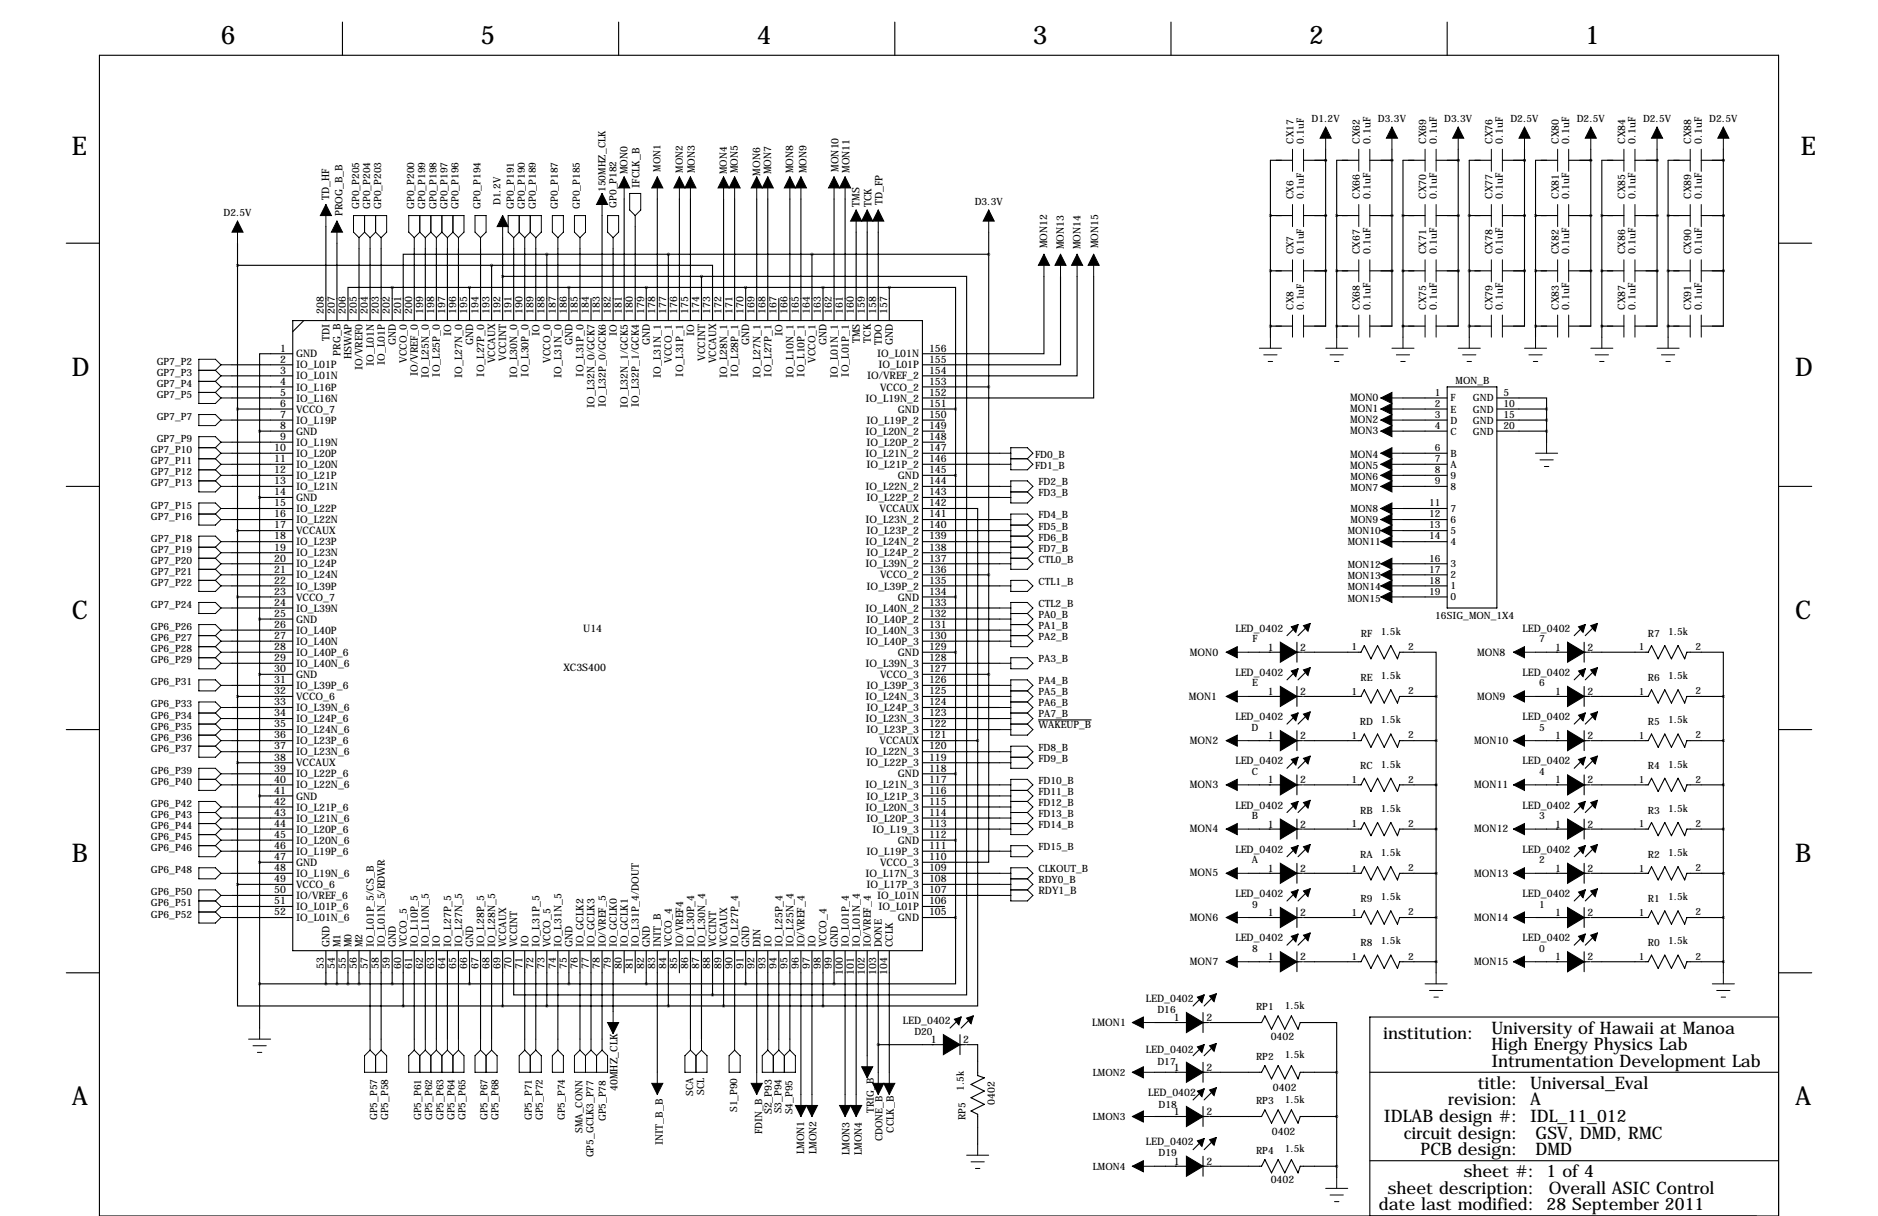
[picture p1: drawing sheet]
<svg xmlns="http://www.w3.org/2000/svg" width="432mm" height="279mm" viewBox="0 0 432 279" stroke-linecap="round" stroke-linejoin="round" font-family="sans-serif">
<defs><g id="words">
<g font-size="5.9">
<text x="50.8" y="10.2">6</text>
<text x="110.5" y="10.2">5</text>
<text x="174" y="10.2">4</text>
<text x="237.5" y="10.2">3</text>
<text x="301" y="10.2">2</text>
<text x="364.5" y="10.2">1</text>
<text x="16.5" y="35.6">E</text>
<text x="414" y="35.6">E</text>
<text x="16.5" y="86.4">D</text>
<text x="412.7" y="86.4">D</text>
<text x="16.5" y="142.2">C</text>
<text x="412.7" y="142.2">C</text>
<text x="16.5" y="198.1">B</text>
<text x="412.7" y="198.1">B</text>
<text x="16.5" y="254">A</text>
<text x="412.7" y="254">A</text>
</g>
<g font-size="4">
<text x="318" y="238.8">institution:</text>
<text x="342.9" y="237.5">University of Hawaii at Manoa</text>
<text x="342.9" y="245.1">Intrumentation Development Lab</text>
<text x="342.9" y="241.3">High Energy Physics Lab</text>
<text x="339.8" y="250.2">title: Universal_Eval</text>
<text x="318.2" y="257.8">IDLAB design #: IDL_11_012</text>
<text x="333" y="254">revision: A</text>
<text x="322.8" y="261.6">circuit design:</text>
<text x="353.1" y="261.6">GSV, DMD, RMC</text>
<text x="326.6" y="265.4">PCB design:</text>
<text x="353.1" y="265.4">DMD</text>
<text x="319.1" y="274.3">sheet description:</text>
<text x="336.5" y="270.5">sheet #: 1 of 4</text>
<text x="356.1" y="274.3">Overall ASIC Control</text>
<text x="317" y="278.1">date last modified: 28 September 2011</text>
</g>
<g font-size="2.4">
<text x="312.7" y="33" transform="rotate(-90 312.7 33)">CX62</text>
<text x="315.1" y="33" transform="rotate(-90 315.1 33)">0.1uF</text>
<text x="327.9" y="33" transform="rotate(-90 327.9 33)">CX69</text>
<text x="330.3" y="33" transform="rotate(-90 330.3 33)">0.1uF</text>
<text x="343.2" y="33" transform="rotate(-90 343.2 33)">CX76</text>
<text x="345.6" y="33" transform="rotate(-90 345.6 33)">0.1uF</text>
<text x="358.4" y="33" transform="rotate(-90 358.4 33)">CX80</text>
<text x="360.8" y="33" transform="rotate(-90 360.8 33)">0.1uF</text>
<text x="373.6" y="33" transform="rotate(-90 373.6 33)">CX84</text>
<text x="376.1" y="33" transform="rotate(-90 376.1 33)">0.1uF</text>
<text x="388.9" y="33" transform="rotate(-90 388.9 33)">CX88</text>
<text x="391.3" y="33" transform="rotate(-90 391.3 33)">0.1uF</text>
<text x="144.3" y="40.1" transform="rotate(-90 144.3 40.1)">MON0</text>
<text x="159.8" y="39.8" transform="rotate(-90 159.8 39.8)">MON3</text>
<text x="169.7" y="39.8" transform="rotate(-90 169.7 39.8)">MON5</text>
<text x="174.8" y="40.3" transform="rotate(-90 174.8 40.3)">MON6</text>
<text x="177.3" y="40.1" transform="rotate(-90 177.3 40.1)">MON7</text>
<text x="182.4" y="39.8" transform="rotate(-90 182.4 39.8)">MON8</text>
<text x="185.4" y="39.8" transform="rotate(-90 185.4 39.8)">MON9</text>
<text x="192.8" y="39.5" transform="rotate(-90 192.8 39.5)">MON10</text>
<text x="195.3" y="39.8" transform="rotate(-90 195.3 39.8)">MON11</text>
<text x="75.7" y="46" transform="rotate(-90 75.7 46)">TD_HF</text>
<text x="147.1" y="43.2" transform="rotate(-90 147.1 43.2)">IFCLK_B</text>
<text x="197.6" y="47.5" transform="rotate(-90 197.6 47.5)">TMS</text>
<text x="200.4" y="47.6" transform="rotate(-90 200.4 47.6)">TCK</text>
<text x="202.9" y="47.2" transform="rotate(-90 202.9 47.2)">TD_FP</text>
<text x="312.7" y="45.7" transform="rotate(-90 312.7 45.7)">CX66</text>
<text x="315.1" y="45.7" transform="rotate(-90 315.1 45.7)">0.1uF</text>
<text x="327.9" y="45.7" transform="rotate(-90 327.9 45.7)">CX70</text>
<text x="330.3" y="45.7" transform="rotate(-90 330.3 45.7)">0.1uF</text>
<text x="343.2" y="45.7" transform="rotate(-90 343.2 45.7)">CX77</text>
<text x="345.6" y="45.7" transform="rotate(-90 345.6 45.7)">0.1uF</text>
<text x="358.4" y="45.7" transform="rotate(-90 358.4 45.7)">CX81</text>
<text x="360.8" y="45.7" transform="rotate(-90 360.8 45.7)">0.1uF</text>
<text x="373.6" y="45.7" transform="rotate(-90 373.6 45.7)">CX85</text>
<text x="376.1" y="45.7" transform="rotate(-90 376.1 45.7)">0.1uF</text>
<text x="388.9" y="45.7" transform="rotate(-90 388.9 45.7)">CX89</text>
<text x="391.3" y="45.7" transform="rotate(-90 391.3 45.7)">0.1uF</text>
<text x="78.7" y="49.7" transform="rotate(-90 78.7 49.7)">PROG_B_B</text>
<text x="240.8" y="57" transform="rotate(-90 240.8 57)">MON12</text>
<text x="244.6" y="57.3" transform="rotate(-90 244.6 57.3)">MON13</text>
<text x="248.4" y="57.3" transform="rotate(-90 248.4 57.3)">MON14</text>
<text x="252.5" y="57" transform="rotate(-90 252.5 57)">MON15</text>
<text x="312.7" y="58.4" transform="rotate(-90 312.7 58.4)">CX67</text>
<text x="315.1" y="58.4" transform="rotate(-90 315.1 58.4)">0.1uF</text>
<text x="327.9" y="58.4" transform="rotate(-90 327.9 58.4)">CX71</text>
<text x="330.3" y="58.4" transform="rotate(-90 330.3 58.4)">0.1uF</text>
<text x="343.2" y="58.4" transform="rotate(-90 343.2 58.4)">CX78</text>
<text x="345.6" y="58.4" transform="rotate(-90 345.6 58.4)">0.1uF</text>
<text x="358.4" y="58.4" transform="rotate(-90 358.4 58.4)">CX82</text>
<text x="360.8" y="58.4" transform="rotate(-90 360.8 58.4)">0.1uF</text>
<text x="373.6" y="58.4" transform="rotate(-90 373.6 58.4)">CX86</text>
<text x="376.1" y="58.4" transform="rotate(-90 376.1 58.4)">0.1uF</text>
<text x="388.9" y="58.4" transform="rotate(-90 388.9 58.4)">CX90</text>
<text x="391.3" y="58.4" transform="rotate(-90 391.3 58.4)">0.1uF</text>
<text x="312.7" y="71.1" transform="rotate(-90 312.7 71.1)">CX68</text>
<text x="315.1" y="71.1" transform="rotate(-90 315.1 71.1)">0.1uF</text>
<text x="327.9" y="71.1" transform="rotate(-90 327.9 71.1)">CX75</text>
<text x="330.3" y="71.1" transform="rotate(-90 330.3 71.1)">0.1uF</text>
<text x="343.2" y="71.1" transform="rotate(-90 343.2 71.1)">CX79</text>
<text x="345.6" y="71.1" transform="rotate(-90 345.6 71.1)">0.1uF</text>
<text x="358.4" y="71.1" transform="rotate(-90 358.4 71.1)">CX83</text>
<text x="360.8" y="71.1" transform="rotate(-90 360.8 71.1)">0.1uF</text>
<text x="373.6" y="71.1" transform="rotate(-90 373.6 71.1)">CX87</text>
<text x="376.1" y="71.1" transform="rotate(-90 376.1 71.1)">0.1uF</text>
<text x="388.9" y="71.1" transform="rotate(-90 388.9 71.1)">CX91</text>
<text x="391.3" y="71.1" transform="rotate(-90 391.3 71.1)">0.1uF</text>
<text x="74.4" y="72.1" transform="rotate(-90 74.4 72.1)">208</text>
<text x="77" y="72.1" transform="rotate(-90 77 72.1)">207</text>
<text x="79.5" y="72.1" transform="rotate(-90 79.5 72.1)">206</text>
<text x="82" y="72.1" transform="rotate(-90 82 72.1)">205</text>
<text x="84.6" y="72.1" transform="rotate(-90 84.6 72.1)">204</text>
<text x="87.1" y="72.1" transform="rotate(-90 87.1 72.1)">203</text>
<text x="89.7" y="72.1" transform="rotate(-90 89.7 72.1)">202</text>
<text x="92.2" y="72.1" transform="rotate(-90 92.2 72.1)">201</text>
<text x="94.7" y="72.1" transform="rotate(-90 94.7 72.1)">200</text>
<text x="97.3" y="72.1" transform="rotate(-90 97.3 72.1)">199</text>
<text x="99.8" y="72.1" transform="rotate(-90 99.8 72.1)">198</text>
<text x="102.4" y="72.1" transform="rotate(-90 102.4 72.1)">197</text>
<text x="103.7" y="77.1" transform="rotate(-90 103.7 77.1)">IO</text>
<text x="104.9" y="72.1" transform="rotate(-90 104.9 72.1)">196</text>
<text x="107.4" y="72.1" transform="rotate(-90 107.4 72.1)">195</text>
<text x="110" y="72.1" transform="rotate(-90 110 72.1)">194</text>
<text x="112.5" y="72.1" transform="rotate(-90 112.5 72.1)">193</text>
<text x="115.1" y="72.1" transform="rotate(-90 115.1 72.1)">192</text>
<text x="117.6" y="72.1" transform="rotate(-90 117.6 72.1)">191</text>
<text x="120.1" y="72.1" transform="rotate(-90 120.1 72.1)">190</text>
<text x="122.7" y="72.1" transform="rotate(-90 122.7 72.1)">189</text>
<text x="124" y="77.1" transform="rotate(-90 124 77.1)">IO</text>
<text x="125.2" y="72.1" transform="rotate(-90 125.2 72.1)">188</text>
<text x="127.8" y="72.1" transform="rotate(-90 127.8 72.1)">187</text>
<text x="130.3" y="72.1" transform="rotate(-90 130.3 72.1)">186</text>
<text x="132.8" y="72.1" transform="rotate(-90 132.8 72.1)">185</text>
<text x="135.4" y="72.1" transform="rotate(-90 135.4 72.1)">184</text>
<text x="137.9" y="72.1" transform="rotate(-90 137.9 72.1)">183</text>
<text x="140.5" y="72.1" transform="rotate(-90 140.5 72.1)">182</text>
<text x="141.8" y="77.1" transform="rotate(-90 141.8 77.1)">IO</text>
<text x="143" y="72.1" transform="rotate(-90 143 72.1)">181</text>
<text x="145.5" y="72.1" transform="rotate(-90 145.5 72.1)">180</text>
<text x="148.1" y="72.1" transform="rotate(-90 148.1 72.1)">179</text>
<text x="150.6" y="72.1" transform="rotate(-90 150.6 72.1)">178</text>
<text x="153.2" y="72.1" transform="rotate(-90 153.2 72.1)">177</text>
<text x="155.7" y="72.1" transform="rotate(-90 155.7 72.1)">176</text>
<text x="158.2" y="72.1" transform="rotate(-90 158.2 72.1)">175</text>
<text x="159.6" y="77.1" transform="rotate(-90 159.6 77.1)">IO</text>
<text x="160.8" y="72.1" transform="rotate(-90 160.8 72.1)">174</text>
<text x="163.3" y="72.1" transform="rotate(-90 163.3 72.1)">173</text>
<text x="165.9" y="72.1" transform="rotate(-90 165.9 72.1)">172</text>
<text x="168.4" y="72.1" transform="rotate(-90 168.4 72.1)">171</text>
<text x="170.9" y="72.1" transform="rotate(-90 170.9 72.1)">170</text>
<text x="173.5" y="72.1" transform="rotate(-90 173.5 72.1)">169</text>
<text x="176" y="72.1" transform="rotate(-90 176 72.1)">168</text>
<text x="178.6" y="72.1" transform="rotate(-90 178.6 72.1)">167</text>
<text x="179.9" y="77.1" transform="rotate(-90 179.9 77.1)">IO</text>
<text x="181.1" y="72.1" transform="rotate(-90 181.1 72.1)">166</text>
<text x="183.6" y="72.1" transform="rotate(-90 183.6 72.1)">165</text>
<text x="186.2" y="72.1" transform="rotate(-90 186.2 72.1)">164</text>
<text x="188.7" y="72.1" transform="rotate(-90 188.7 72.1)">163</text>
<text x="191.3" y="72.1" transform="rotate(-90 191.3 72.1)">162</text>
<text x="193.8" y="72.1" transform="rotate(-90 193.8 72.1)">161</text>
<text x="196.3" y="72.1" transform="rotate(-90 196.3 72.1)">160</text>
<text x="198.9" y="72.1" transform="rotate(-90 198.9 72.1)">159</text>
<text x="201.4" y="72.1" transform="rotate(-90 201.4 72.1)">158</text>
<text x="204" y="72.1" transform="rotate(-90 204 72.1)">157</text>
<text x="64.4" y="80.8">1</text>
<text x="64.4" y="83.3">2</text>
<text x="68.1" y="82.1">GND</text>
<text x="75.8" y="78.4" transform="rotate(-90 75.8 78.4)">TDI</text>
<text x="78.3" y="81.8" transform="rotate(-90 78.3 81.8)">PRG_B</text>
<text x="80.8" y="82.6" transform="rotate(-90 80.8 82.6)">HSWAP</text>
<text x="88.5" y="83.8" transform="rotate(-90 88.5 83.8)">IO_L01P</text>
<text x="91" y="79.3" transform="rotate(-90 91 79.3)">GND</text>
<text x="93.5" y="83.4" transform="rotate(-90 93.5 83.4)">VCCO_0</text>
<text x="108.8" y="79.3" transform="rotate(-90 108.8 79.3)">GND</text>
<text x="113.9" y="83.5" transform="rotate(-90 113.9 83.5)">VCCAUX</text>
<text x="116.4" y="82.8" transform="rotate(-90 116.4 82.8)">VCCINT</text>
<text x="126.6" y="83.4" transform="rotate(-90 126.6 83.4)">VCCO_0</text>
<text x="131.6" y="79.3" transform="rotate(-90 131.6 79.3)">GND</text>
<text x="149.4" y="79.3" transform="rotate(-90 149.4 79.3)">GND</text>
<text x="154.5" y="83.4" transform="rotate(-90 154.5 83.4)">VCCO_1</text>
<text x="162.1" y="82.8" transform="rotate(-90 162.1 82.8)">VCCINT</text>
<text x="164.7" y="83.5" transform="rotate(-90 164.7 83.5)">VCCAUX</text>
<text x="172.3" y="79.3" transform="rotate(-90 172.3 79.3)">GND</text>
<text x="187.5" y="83.4" transform="rotate(-90 187.5 83.4)">VCCO_1</text>
<text x="190.1" y="79.3" transform="rotate(-90 190.1 79.3)">GND</text>
<text x="197.7" y="78.9" transform="rotate(-90 197.7 78.9)">TMS</text>
<text x="200.2" y="78.8" transform="rotate(-90 200.2 78.8)">TCK</text>
<text x="201.7" y="82.1">IO_L01N</text>
<text x="202.8" y="79.2" transform="rotate(-90 202.8 79.2)">TDO</text>
<text x="205.3" y="79.3" transform="rotate(-90 205.3 79.3)">GND</text>
<text x="213.6" y="80.8">156</text>
<text x="213.6" y="83.3">155</text>
<text x="64.4" y="85.9">3</text>
<text x="64.4" y="88.4">4</text>
<text x="68.1" y="84.7">IO_L01P</text>
<text x="68.1" y="87.2">IO_L01N</text>
<text x="68.1" y="89.7">IO_L16P</text>
<text x="83.4" y="85" transform="rotate(-90 83.4 85)">IO/VREF0</text>
<text x="85.9" y="84.1" transform="rotate(-90 85.9 84.1)">IO_L01N</text>
<text x="96.1" y="86.4" transform="rotate(-90 96.1 86.4)">IO/VREF_0</text>
<text x="98.6" y="86.8" transform="rotate(-90 98.6 86.8)">IO_L25N_0</text>
<text x="101.2" y="86.5" transform="rotate(-90 101.2 86.5)">IO_L25P_0</text>
<text x="106.2" y="86.8" transform="rotate(-90 106.2 86.8)">IO_L27N_0</text>
<text x="111.3" y="86.5" transform="rotate(-90 111.3 86.5)">IO_L27P_0</text>
<text x="118.9" y="86.8" transform="rotate(-90 118.9 86.8)">IO_L30N_0</text>
<text x="121.5" y="86.5" transform="rotate(-90 121.5 86.5)">IO_L30P_0</text>
<text x="129.1" y="86.8" transform="rotate(-90 129.1 86.8)">IO_L31N_0</text>
<text x="134.2" y="86.5" transform="rotate(-90 134.2 86.5)">IO_L31P_0</text>
<text x="152" y="86.8" transform="rotate(-90 152 86.8)">IO_L31N_1</text>
<text x="157" y="86.5" transform="rotate(-90 157 86.5)">IO_L31P_1</text>
<text x="167.2" y="86.8" transform="rotate(-90 167.2 86.8)">IO_L28N_1</text>
<text x="169.7" y="86.5" transform="rotate(-90 169.7 86.5)">IO_L28P_1</text>
<text x="174.8" y="86.8" transform="rotate(-90 174.8 86.8)">IO_L27N_1</text>
<text x="177.4" y="86.5" transform="rotate(-90 177.4 86.5)">IO_L27P_1</text>
<text x="182.4" y="86.8" transform="rotate(-90 182.4 86.8)">IO_L10N_1</text>
<text x="185" y="86.5" transform="rotate(-90 185 86.5)">IO_L10P_1</text>
<text x="192.6" y="86.8" transform="rotate(-90 192.6 86.8)">IO_L01N_1</text>
<text x="195.1" y="86.5" transform="rotate(-90 195.1 86.5)">IO_L01P_1</text>
<text x="199.4" y="87.2">IO/VREF_2</text>
<text x="202" y="84.7">IO_L01P</text>
<text x="202.4" y="89.7">VCCO_2</text>
<text x="213.6" y="85.9">154</text>
<text x="213.6" y="88.4">153</text>
<text x="64.4" y="90.9">5</text>
<text x="64.4" y="93.5">6</text>
<text x="68.1" y="92.3">IO_L16N</text>
<text x="68.1" y="94.8">VCCO_7</text>
<text x="136.7" y="93.7" transform="rotate(-90 136.7 93.7)">IO_L32N_0/GCK7</text>
<text x="139.3" y="93.4" transform="rotate(-90 139.3 93.4)">IO_L32P_0/GCK6</text>
<text x="144.3" y="93.7" transform="rotate(-90 144.3 93.7)">IO_L32N_1/GCK5</text>
<text x="146.9" y="93.4" transform="rotate(-90 146.9 93.4)">IO_L32P_1/GCK4</text>
<text x="199" y="92.3">IO_L19N_2</text>
<text x="206.4" y="94.8">GND</text>
<text x="213.6" y="90.9">152</text>
<text x="213.6" y="93.5">151</text>
<text x="310.4" y="92.2">MON0</text>
<text x="310.4" y="94.7">MON1</text>
<text x="64.4" y="96">7</text>
<text x="64.4" y="98.6">8</text>
<text x="64.4" y="101.1">9</text>
<text x="68.1" y="97.4">IO_L19P</text>
<text x="68.1" y="99.9">GND</text>
<text x="199" y="99.9">IO_L20N_2</text>
<text x="199.2" y="97.4">IO_L19P_2</text>
<text x="213.6" y="96">150</text>
<text x="213.6" y="98.6">149</text>
<text x="213.6" y="101.1">148</text>
<text x="310.4" y="97.3">MON2</text>
<text x="310.4" y="99.8">MON3</text>
<text x="63.1" y="103.6">10</text>
<text x="63.1" y="106.2">11</text>
<text x="68.1" y="102.4">IO_L19N</text>
<text x="68.1" y="105">IO_L20P</text>
<text x="68.1" y="107.5">IO_L20N</text>
<text x="199" y="105">IO_L21N_2</text>
<text x="199.2" y="102.4">IO_L20P_2</text>
<text x="199.2" y="107.5">IO_L21P_2</text>
<text x="213.6" y="103.6">147</text>
<text x="213.6" y="106.2">146</text>
<text x="310.4" y="105.2">MON4</text>
<text x="310.4" y="107.7">MON5</text>
<text x="63.1" y="108.7">12</text>
<text x="63.1" y="111.3">13</text>
<text x="63.1" y="113.8">14</text>
<text x="68.1" y="110.1">IO_L21P</text>
<text x="68.1" y="112.6">IO_L21N</text>
<text x="199" y="112.6">IO_L22N_2</text>
<text x="206.4" y="110.1">GND</text>
<text x="213.6" y="108.7">145</text>
<text x="213.6" y="111.3">144</text>
<text x="213.6" y="113.8">143</text>
<text x="63.1" y="116.3">15</text>
<text x="63.1" y="118.9">16</text>
<text x="68.1" y="115.1">GND</text>
<text x="68.1" y="117.7">IO_L22P</text>
<text x="199.2" y="115.1">IO_L22P_2</text>
<text x="202.2" y="117.7">VCCAUX</text>
<text x="213.6" y="116.3">142</text>
<text x="213.6" y="118.9">141</text>
<text x="63.1" y="121.4">17</text>
<text x="63.1" y="124">18</text>
<text x="68.1" y="120.2">IO_L22N</text>
<text x="68.1" y="122.8">VCCAUX</text>
<text x="68.1" y="125.3">IO_L23P</text>
<text x="199" y="120.2">IO_L23N_2</text>
<text x="199" y="125.3">IO_L24N_2</text>
<text x="199.2" y="122.8">IO_L23P_2</text>
<text x="213.6" y="121.4">140</text>
<text x="213.6" y="124">139</text>
<text x="63.1" y="126.5">19</text>
<text x="63.1" y="129">20</text>
<text x="63.1" y="131.6">21</text>
<text x="68.1" y="127.8">IO_L23N</text>
<text x="68.1" y="130.4">IO_L24P</text>
<text x="199" y="130.4">IO_L39N_2</text>
<text x="199.2" y="127.8">IO_L24P_2</text>
<text x="213.6" y="126.5">138</text>
<text x="213.6" y="129">137</text>
<text x="213.6" y="131.6">136</text>
<text x="63.1" y="134.1">22</text>
<text x="63.1" y="136.7">23</text>
<text x="68.1" y="132.9">IO_L24N</text>
<text x="68.1" y="135.5">IO_L39P</text>
<text x="68.1" y="138">VCCO_7</text>
<text x="199.2" y="135.5">IO_L39P_2</text>
<text x="202.4" y="132.9">VCCO_2</text>
<text x="206.4" y="138">GND</text>
<text x="213.6" y="134.1">135</text>
<text x="213.6" y="136.7">134</text>
<text x="63.1" y="139.2">24</text>
<text x="63.1" y="141.7">25</text>
<text x="68.1" y="140.5">IO_L39N</text>
<text x="68.1" y="143.1">GND</text>
<text x="199" y="140.5">IO_L40N_2</text>
<text x="199.2" y="143.1">IO_L40P_2</text>
<text x="213.6" y="139.2">133</text>
<text x="213.6" y="141.7">132</text>
<text x="63.1" y="144.3">26</text>
<text x="63.1" y="146.8">27</text>
<text x="63.1" y="149.4">28</text>
<text x="68.1" y="145.6">IO_L40P</text>
<text x="68.1" y="148.2">IO_L40N</text>
<text x="134.1" y="145.3">U14</text>
<text x="199" y="145.6">IO_L40N_3</text>
<text x="199.2" y="148.2">IO_L40P_3</text>
<text x="213.6" y="144.3">131</text>
<text x="213.6" y="146.8">130</text>
<text x="213.6" y="149.4">129</text>
<text x="284.1" y="145.2">LED_0402</text>
<text x="291.5" y="149.5">1</text>
<text x="299" y="149.5">2</text>
<text x="350.1" y="145.2">LED_0402</text>
<text x="357.5" y="149.5">1</text>
<text x="365" y="149.5">2</text>
<text x="63.1" y="151.9">29</text>
<text x="63.1" y="154.4">30</text>
<text x="68.1" y="150.7">IO_L40P_6</text>
<text x="68.1" y="153.2">IO_L40N_6</text>
<text x="68.1" y="155.8">GND</text>
<text x="129.5" y="154.1">XC3S400</text>
<text x="199" y="153.2">IO_L39N_3</text>
<text x="202.4" y="155.8">VCCO_3</text>
<text x="206.4" y="150.7">GND</text>
<text x="213.6" y="151.9">128</text>
<text x="213.6" y="154.4">127</text>
<text x="273.6" y="150.6">MON0</text>
<text x="284.1" y="155.3">LED_0402</text>
<text x="339.6" y="150.6">MON8</text>
<text x="350.1" y="155.3">LED_0402</text>
<text x="63.1" y="157">31</text>
<text x="63.1" y="159.5">32</text>
<text x="68.1" y="158.3">IO_L39P_6</text>
<text x="68.1" y="160.9">VCCO_6</text>
<text x="199" y="160.9">IO_L24N_3</text>
<text x="199.2" y="158.3">IO_L39P_3</text>
<text x="213.6" y="157">126</text>
<text x="213.6" y="159.5">125</text>
<text x="273.3" y="160.8">MON1</text>
<text x="291.5" y="159.7">1</text>
<text x="299" y="159.7">2</text>
<text x="339.6" y="160.8">MON9</text>
<text x="357.5" y="159.7">1</text>
<text x="365" y="159.7">2</text>
<text x="63.1" y="162.1">33</text>
<text x="63.1" y="164.6">34</text>
<text x="63.1" y="167.1">35</text>
<text x="68.1" y="163.4">IO_L39N_6</text>
<text x="68.1" y="165.9">IO_L24P_6</text>
<text x="199" y="165.9">IO_L23N_3</text>
<text x="199.2" y="163.4">IO_L24P_3</text>
<text x="213.6" y="162.1">124</text>
<text x="213.6" y="164.6">123</text>
<text x="213.6" y="167.1">122</text>
<text x="284.1" y="165.5">LED_0402</text>
<text x="350.1" y="165.5">LED_0402</text>
<text x="63.1" y="169.7">36</text>
<text x="63.1" y="172.2">37</text>
<text x="68.1" y="168.5">IO_L24N_6</text>
<text x="68.1" y="171">IO_L23P_6</text>
<text x="68.1" y="173.6">IO_L23N_6</text>
<text x="199" y="173.6">IO_L22N_3</text>
<text x="199.2" y="168.5">IO_L23P_3</text>
<text x="202.2" y="171">VCCAUX</text>
<text x="213.6" y="169.7">121</text>
<text x="213.6" y="172.2">120</text>
<text x="273.6" y="170.9">MON2</text>
<text x="291.5" y="169.8">1</text>
<text x="299" y="169.8">2</text>
<text x="339" y="170.9">MON10</text>
<text x="357.5" y="169.8">1</text>
<text x="365" y="169.8">2</text>
<text x="63.1" y="174.8">38</text>
<text x="63.1" y="177.3">39</text>
<text x="63.1" y="179.8">40</text>
<text x="68.1" y="176.1">VCCAUX</text>
<text x="68.1" y="178.6">IO_L22P_6</text>
<text x="199.2" y="176.1">IO_L22P_3</text>
<text x="206.4" y="178.6">GND</text>
<text x="213.6" y="174.8">119</text>
<text x="213.6" y="177.3">118</text>
<text x="213.6" y="179.8">117</text>
<text x="284.1" y="175.7">LED_0402</text>
<text x="291.5" y="180">1</text>
<text x="299" y="180">2</text>
<text x="350.1" y="175.7">LED_0402</text>
<text x="357.5" y="180">1</text>
<text x="365" y="180">2</text>
<text x="63.1" y="182.4">41</text>
<text x="63.1" y="184.9">42</text>
<text x="68.1" y="181.2">IO_L22N_6</text>
<text x="68.1" y="183.7">GND</text>
<text x="199" y="181.2">IO_L21N_3</text>
<text x="199.2" y="183.7">IO_L21P_3</text>
<text x="213.6" y="182.4">116</text>
<text x="213.6" y="184.9">115</text>
<text x="273.6" y="181.1">MON3</text>
<text x="284.1" y="185.8">LED_0402</text>
<text x="339" y="181.1">MON11</text>
<text x="350.1" y="185.8">LED_0402</text>
<text x="63.1" y="187.5">43</text>
<text x="63.1" y="190">44</text>
<text x="68.1" y="186.3">IO_L21P_6</text>
<text x="68.1" y="188.8">IO_L21N_6</text>
<text x="68.1" y="191.3">IO_L20P_6</text>
<text x="199" y="186.3">IO_L20N_3</text>
<text x="199.2" y="188.8">IO_L20P_3</text>
<text x="200.6" y="191.3">IO_L19_3</text>
<text x="213.6" y="187.5">114</text>
<text x="213.6" y="190">113</text>
<text x="273.6" y="191.3">MON4</text>
<text x="291.5" y="190.1">1</text>
<text x="299" y="190.1">2</text>
<text x="339" y="191.3">MON12</text>
<text x="357.5" y="190.1">1</text>
<text x="365" y="190.1">2</text>
<text x="63.1" y="192.5">45</text>
<text x="63.1" y="195.1">46</text>
<text x="63.1" y="197.6">47</text>
<text x="68.1" y="193.9">IO_L20N_6</text>
<text x="68.1" y="196.4">IO_L19P_6</text>
<text x="199.2" y="196.4">IO_L19P_3</text>
<text x="206.4" y="193.9">GND</text>
<text x="213.6" y="192.5">112</text>
<text x="213.6" y="195.1">111</text>
<text x="213.6" y="197.6">110</text>
<text x="284.1" y="196">LED_0402</text>
<text x="350.1" y="196">LED_0402</text>
<text x="63.1" y="200.2">48</text>
<text x="63.1" y="202.7">49</text>
<text x="68.1" y="199">GND</text>
<text x="68.1" y="201.5">IO_L19N_6</text>
<text x="199" y="201.5">IO_L17N_3</text>
<text x="202.4" y="199">VCCO_3</text>
<text x="213.6" y="200.2">109</text>
<text x="213.6" y="202.7">108</text>
<text x="273.6" y="201.2">MON5</text>
<text x="291.5" y="200.3">1</text>
<text x="299" y="200.3">2</text>
<text x="339" y="201.4">MON13</text>
<text x="357.5" y="200.3">1</text>
<text x="365" y="200.3">2</text>
<text x="63.1" y="205.2">50</text>
<text x="63.1" y="207.8">51</text>
<text x="68.1" y="204">VCCO_6</text>
<text x="68.1" y="206.6">IO/VREF_6</text>
<text x="68.1" y="209.1">IO_L01P_6</text>
<text x="199.2" y="204">IO_L17P_3</text>
<text x="201.7" y="206.6">IO_L01N</text>
<text x="202" y="209.1">IO_L01P</text>
<text x="213.6" y="205.2">107</text>
<text x="213.6" y="207.8">106</text>
<text x="238.8" y="205.5">RDY1_B</text>
<text x="284.1" y="206.1">LED_0402</text>
<text x="350.1" y="206.1">LED_0402</text>
<text x="63.1" y="210.3">52</text>
<text x="68.1" y="211.7">IO_L01N_6</text>
<text x="206.4" y="211.7">GND</text>
<text x="213.6" y="210.3">105</text>
<text x="273.6" y="211.6">MON6</text>
<text x="291.5" y="210.5">1</text>
<text x="299" y="210.5">2</text>
<text x="339" y="211.6">MON14</text>
<text x="357.5" y="210.5">1</text>
<text x="365" y="210.5">2</text>
<text x="75.8" y="217.7" transform="rotate(-90 75.8 217.7)">GND</text>
<text x="78.3" y="217.7" transform="rotate(-90 78.3 217.7)">M1</text>
<text x="80.8" y="217.7" transform="rotate(-90 80.8 217.7)">M0</text>
<text x="83.4" y="217.7" transform="rotate(-90 83.4 217.7)">M2</text>
<text x="85.9" y="217.7" transform="rotate(-90 85.9 217.7)">IO_L01P_5/CS_B</text>
<text x="88.5" y="217.7" transform="rotate(-90 88.5 217.7)">IO_L01N_5/RDWR</text>
<text x="91" y="217.7" transform="rotate(-90 91 217.7)">GND</text>
<text x="93.5" y="217.7" transform="rotate(-90 93.5 217.7)">VCCO_5</text>
<text x="96.1" y="217.7" transform="rotate(-90 96.1 217.7)">IO_L10P_5</text>
<text x="98.6" y="217.7" transform="rotate(-90 98.6 217.7)">IO_L10N_5</text>
<text x="101.2" y="217.7" transform="rotate(-90 101.2 217.7)">IO</text>
<text x="103.7" y="217.7" transform="rotate(-90 103.7 217.7)">IO_L27P_5</text>
<text x="106.2" y="217.7" transform="rotate(-90 106.2 217.7)">IO_L27N_5</text>
<text x="108.8" y="217.7" transform="rotate(-90 108.8 217.7)">GND</text>
<text x="111.3" y="217.7" transform="rotate(-90 111.3 217.7)">IO_L28P_5</text>
<text x="113.9" y="217.7" transform="rotate(-90 113.9 217.7)">IO_L28N_5</text>
<text x="116.4" y="217.7" transform="rotate(-90 116.4 217.7)">VCCAUX</text>
<text x="118.9" y="217.7" transform="rotate(-90 118.9 217.7)">VCCINT</text>
<text x="121.5" y="217.7" transform="rotate(-90 121.5 217.7)">IO</text>
<text x="124" y="217.7" transform="rotate(-90 124 217.7)">IO_L31P_5</text>
<text x="126.6" y="217.7" transform="rotate(-90 126.6 217.7)">VCCO_5</text>
<text x="129.1" y="217.7" transform="rotate(-90 129.1 217.7)">IO_L31N_5</text>
<text x="131.6" y="217.7" transform="rotate(-90 131.6 217.7)">GND</text>
<text x="134.2" y="217.7" transform="rotate(-90 134.2 217.7)">IO_GCLK2</text>
<text x="136.7" y="217.7" transform="rotate(-90 136.7 217.7)">IO_GCLK3</text>
<text x="139.3" y="217.7" transform="rotate(-90 139.3 217.7)">IO/VREF_5</text>
<text x="141.8" y="217.7" transform="rotate(-90 141.8 217.7)">IO_GCLK0</text>
<text x="144.3" y="217.7" transform="rotate(-90 144.3 217.7)">IO_GCLK1</text>
<text x="146.9" y="217.7" transform="rotate(-90 146.9 217.7)">IO_L31P_4/DOUT</text>
<text x="149.4" y="217.7" transform="rotate(-90 149.4 217.7)">GND</text>
<text x="152" y="217.7" transform="rotate(-90 152 217.7)">INIT_B</text>
<text x="154.5" y="217.7" transform="rotate(-90 154.5 217.7)">VCCO_4</text>
<text x="157" y="217.7" transform="rotate(-90 157 217.7)">IO/VREF4</text>
<text x="159.6" y="217.7" transform="rotate(-90 159.6 217.7)">IO_L30P_4</text>
<text x="162.1" y="217.7" transform="rotate(-90 162.1 217.7)">IO_L30N_4</text>
<text x="164.7" y="217.7" transform="rotate(-90 164.7 217.7)">VCCINT</text>
<text x="167.2" y="217.7" transform="rotate(-90 167.2 217.7)">VCCAUX</text>
<text x="169.7" y="217.7" transform="rotate(-90 169.7 217.7)">IO_L27P_4</text>
<text x="172.3" y="217.7" transform="rotate(-90 172.3 217.7)">GND</text>
<text x="174.8" y="217.7" transform="rotate(-90 174.8 217.7)">DIN</text>
<text x="177.4" y="217.7" transform="rotate(-90 177.4 217.7)">IO</text>
<text x="179.9" y="217.7" transform="rotate(-90 179.9 217.7)">IO_L25P_4</text>
<text x="182.4" y="217.7" transform="rotate(-90 182.4 217.7)">IO_L25N_4</text>
<text x="185" y="217.7" transform="rotate(-90 185 217.7)">IO/VREF_4</text>
<text x="187.5" y="217.7" transform="rotate(-90 187.5 217.7)">IO</text>
<text x="190.1" y="217.7" transform="rotate(-90 190.1 217.7)">VCCO_4</text>
<text x="192.6" y="217.7" transform="rotate(-90 192.6 217.7)">GND</text>
<text x="195.1" y="217.7" transform="rotate(-90 195.1 217.7)">IO_L01P_4</text>
<text x="197.7" y="217.7" transform="rotate(-90 197.7 217.7)">IO_L01N_4</text>
<text x="200.2" y="217.7" transform="rotate(-90 200.2 217.7)">IO/VREF_4</text>
<text x="202.8" y="217.7" transform="rotate(-90 202.8 217.7)">DONE</text>
<text x="205.3" y="217.7" transform="rotate(-90 205.3 217.7)">CCLK</text>
<text x="273.6" y="221.7">MON7</text>
<text x="284.1" y="216.3">LED_0402</text>
<text x="291.5" y="220.6">1</text>
<text x="299" y="220.6">2</text>
<text x="339" y="221.7">MON15</text>
<text x="350.1" y="216.3">LED_0402</text>
<text x="357.5" y="220.6">1</text>
<text x="365" y="220.6">2</text>
<text x="74.4" y="222.7" transform="rotate(-90 74.4 222.7)">53</text>
<text x="77" y="222.7" transform="rotate(-90 77 222.7)">54</text>
<text x="79.5" y="222.7" transform="rotate(-90 79.5 222.7)">55</text>
<text x="82" y="222.7" transform="rotate(-90 82 222.7)">56</text>
<text x="84.6" y="222.7" transform="rotate(-90 84.6 222.7)">57</text>
<text x="87.1" y="222.7" transform="rotate(-90 87.1 222.7)">58</text>
<text x="89.7" y="222.7" transform="rotate(-90 89.7 222.7)">59</text>
<text x="92.2" y="222.7" transform="rotate(-90 92.2 222.7)">60</text>
<text x="94.7" y="222.7" transform="rotate(-90 94.7 222.7)">61</text>
<text x="97.3" y="222.7" transform="rotate(-90 97.3 222.7)">62</text>
<text x="99.8" y="222.7" transform="rotate(-90 99.8 222.7)">63</text>
<text x="102.4" y="222.7" transform="rotate(-90 102.4 222.7)">64</text>
<text x="104.9" y="222.7" transform="rotate(-90 104.9 222.7)">65</text>
<text x="107.4" y="222.7" transform="rotate(-90 107.4 222.7)">66</text>
<text x="110" y="222.7" transform="rotate(-90 110 222.7)">67</text>
<text x="112.5" y="222.7" transform="rotate(-90 112.5 222.7)">68</text>
<text x="115.1" y="222.7" transform="rotate(-90 115.1 222.7)">69</text>
<text x="117.6" y="222.7" transform="rotate(-90 117.6 222.7)">70</text>
<text x="120.1" y="222.7" transform="rotate(-90 120.1 222.7)">71</text>
<text x="122.7" y="222.7" transform="rotate(-90 122.7 222.7)">72</text>
<text x="125.2" y="222.7" transform="rotate(-90 125.2 222.7)">73</text>
<text x="127.8" y="222.7" transform="rotate(-90 127.8 222.7)">74</text>
<text x="130.3" y="222.7" transform="rotate(-90 130.3 222.7)">75</text>
<text x="132.8" y="222.7" transform="rotate(-90 132.8 222.7)">76</text>
<text x="135.4" y="222.7" transform="rotate(-90 135.4 222.7)">77</text>
<text x="137.9" y="222.7" transform="rotate(-90 137.9 222.7)">78</text>
<text x="140.5" y="222.7" transform="rotate(-90 140.5 222.7)">79</text>
<text x="143" y="222.7" transform="rotate(-90 143 222.7)">80</text>
<text x="145.5" y="222.7" transform="rotate(-90 145.5 222.7)">81</text>
<text x="148.1" y="222.7" transform="rotate(-90 148.1 222.7)">82</text>
<text x="150.6" y="222.7" transform="rotate(-90 150.6 222.7)">83</text>
<text x="153.2" y="222.7" transform="rotate(-90 153.2 222.7)">84</text>
<text x="155.7" y="222.7" transform="rotate(-90 155.7 222.7)">85</text>
<text x="158.2" y="222.7" transform="rotate(-90 158.2 222.7)">86</text>
<text x="160.8" y="222.7" transform="rotate(-90 160.8 222.7)">87</text>
<text x="163.3" y="222.7" transform="rotate(-90 163.3 222.7)">88</text>
<text x="165.9" y="222.7" transform="rotate(-90 165.9 222.7)">89</text>
<text x="168.4" y="222.7" transform="rotate(-90 168.4 222.7)">90</text>
<text x="170.9" y="222.7" transform="rotate(-90 170.9 222.7)">91</text>
<text x="173.5" y="222.7" transform="rotate(-90 173.5 222.7)">92</text>
<text x="176" y="222.7" transform="rotate(-90 176 222.7)">93</text>
<text x="178.6" y="222.7" transform="rotate(-90 178.6 222.7)">94</text>
<text x="181.1" y="222.7" transform="rotate(-90 181.1 222.7)">95</text>
<text x="183.6" y="222.7" transform="rotate(-90 183.6 222.7)">96</text>
<text x="186.2" y="222.7" transform="rotate(-90 186.2 222.7)">97</text>
<text x="188.7" y="222.7" transform="rotate(-90 188.7 222.7)">98</text>
<text x="191.3" y="222.7" transform="rotate(-90 191.3 222.7)">99</text>
<text x="193.8" y="224" transform="rotate(-90 193.8 224)">100</text>
<text x="196.3" y="224" transform="rotate(-90 196.3 224)">101</text>
<text x="198.9" y="224" transform="rotate(-90 198.9 224)">102</text>
<text x="201.4" y="224" transform="rotate(-90 201.4 224)">103</text>
<text x="204" y="224" transform="rotate(-90 204 224)">104</text>
<text x="263.5" y="230.3">LED_0402</text>
<text x="207.6" y="235.3">LED_0402</text>
<text x="214" y="239.7">1</text>
<text x="221.5" y="239.7">2</text>
<text x="251.1" y="235.7">LMON1</text>
<text x="269.9" y="234.6">1</text>
<text x="277.4" y="234.6">2</text>
<text x="292.2" y="238.9">0402</text>
<text x="263.5" y="241.9">LED_0402</text>
<text x="142" y="250.7" transform="rotate(-90 142 250.7)">40MHZ_CLK</text>
<text x="264" y="251.9">LED_0402</text>
<text x="269.9" y="246">1</text>
<text x="277.4" y="246">2</text>
<text x="292.7" y="250.6">0402</text>
<text x="177.4" y="256.1" transform="rotate(-90 177.4 256.1)">S2_P93</text>
<text x="228.7" y="253.9" transform="rotate(-90 228.7 253.9)">0402</text>
<text x="269.9" y="256.2">1</text>
<text x="277.4" y="256.2">2</text>
<text x="152.4" y="263.1" transform="rotate(-90 152.4 263.1)">INIT_B_B</text>
<text x="205.5" y="260.3" transform="rotate(-90 205.5 260.3)">CCLK_B</text>
<text x="263.5" y="263">LED_0402</text>
<text x="292.4" y="260.7">0402</text>
<text x="184.9" y="265.2" transform="rotate(-90 184.9 265.2)">LMON1</text>
<text x="187.7" y="265.2" transform="rotate(-90 187.7 265.2)">LMON2</text>
<text x="195.3" y="265.5" transform="rotate(-90 195.3 265.5)">LMON3</text>
<text x="198.1" y="265.5" transform="rotate(-90 198.1 265.5)">LMON4</text>
<text x="269.9" y="267.6">1</text>
<text x="277.4" y="267.6">2</text>
<text x="292.2" y="271.9">0402</text>
</g>
<g font-size="2.3">
<text x="301.6" y="27.9">D1.2V</text>
<text x="316.8" y="27.9">D3.3V</text>
<text x="332.1" y="27.9">D3.3V</text>
<text x="347.3" y="27.9">D2.5V</text>
<text x="362.5" y="27.9">D2.5V</text>
<text x="377.8" y="27.9">D2.5V</text>
<text x="393" y="27.9">D2.5V</text>
<text x="297.4" y="33" transform="rotate(-90 297.4 33)">CX17</text>
<text x="299.8" y="33" transform="rotate(-90 299.8 33)">0.1uF</text>
<text x="151.9" y="39.5" transform="rotate(-90 151.9 39.5)">MON1</text>
<text x="157" y="39.7" transform="rotate(-90 157 39.7)">MON2</text>
<text x="167.1" y="40" transform="rotate(-90 167.1 40)">MON4</text>
<text x="115.1" y="47.2" transform="rotate(-90 115.1 47.2)">D1.2V</text>
<text x="139.2" y="44.1" transform="rotate(-90 139.2 44.1)">150MHZ_CLK</text>
<text x="141.7" y="47.8" transform="rotate(-90 141.7 47.8)">GP0_P182</text>
<text x="224.1" y="47">D3.3V</text>
<text x="297.4" y="45.7" transform="rotate(-90 297.4 45.7)">CX6</text>
<text x="299.8" y="45.7" transform="rotate(-90 299.8 45.7)">0.1uF</text>
<text x="51.4" y="49.5">D2.5V</text>
<text x="82.5" y="48" transform="rotate(-90 82.5 48)">GP0_P205</text>
<text x="85.1" y="48" transform="rotate(-90 85.1 48)">GP0_P204</text>
<text x="87.6" y="48" transform="rotate(-90 87.6 48)">GP0_P203</text>
<text x="95.2" y="48" transform="rotate(-90 95.2 48)">GP0_P200</text>
<text x="97.8" y="48" transform="rotate(-90 97.8 48)">GP0_P199</text>
<text x="100.3" y="48" transform="rotate(-90 100.3 48)">GP0_P198</text>
<text x="102.9" y="48" transform="rotate(-90 102.9 48)">GP0_P197</text>
<text x="105.4" y="48" transform="rotate(-90 105.4 48)">GP0_P196</text>
<text x="110.5" y="48" transform="rotate(-90 110.5 48)">GP0_P194</text>
<text x="118.1" y="48" transform="rotate(-90 118.1 48)">GP0_P191</text>
<text x="120.6" y="48" transform="rotate(-90 120.6 48)">GP0_P190</text>
<text x="123.2" y="48" transform="rotate(-90 123.2 48)">GP0_P189</text>
<text x="128.3" y="48" transform="rotate(-90 128.3 48)">GP0_P187</text>
<text x="133.3" y="48" transform="rotate(-90 133.3 48)">GP0_P185</text>
<text x="297.4" y="58.4" transform="rotate(-90 297.4 58.4)">CX7</text>
<text x="299.8" y="58.4" transform="rotate(-90 299.8 58.4)">0.1uF</text>
<text x="297.4" y="71.1" transform="rotate(-90 297.4 71.1)">CX8</text>
<text x="299.8" y="71.1" transform="rotate(-90 299.8 71.1)">0.1uF</text>
<text x="36" y="83.8">GP7_P2</text>
<text x="36" y="86.4">GP7_P3</text>
<text x="36" y="88.9">GP7_P4</text>
<text x="334.7" y="88.1">MON_B</text>
<text x="36" y="91.4">GP7_P5</text>
<text x="329.9" y="90.9">1</text>
<text x="329.9" y="93.5">2</text>
<text x="333.5" y="92.2">F</text>
<text x="333.5" y="94.8">E</text>
<text x="338.7" y="92.2">GND</text>
<text x="338.7" y="94.8">GND</text>
<text x="345.7" y="90.9">5</text>
<text x="345.7" y="93.5">10</text>
<text x="36" y="96.5">GP7_P7</text>
<text x="36" y="101.6">GP7_P9</text>
<text x="329.9" y="96">3</text>
<text x="329.9" y="98.6">4</text>
<text x="333.5" y="97.3">D</text>
<text x="333.5" y="99.9">C</text>
<text x="338.7" y="97.3">GND</text>
<text x="338.7" y="99.9">GND</text>
<text x="345.7" y="96">15</text>
<text x="345.7" y="98.6">20</text>
<text x="34.7" y="104.1">GP7_P10</text>
<text x="34.7" y="106.7">GP7_P11</text>
<text x="238" y="107.7">FD1_B</text>
<text x="238" y="105.2">FD0_B</text>
<text x="329.9" y="103.6">6</text>
<text x="329.9" y="106.2">7</text>
<text x="333.5" y="104.9">B</text>
<text x="333.5" y="107.5">A</text>
<text x="34.7" y="109.2">GP7_P12</text>
<text x="34.7" y="111.8">GP7_P13</text>
<text x="238.8" y="111.5">FD2_B</text>
<text x="310.5" y="110.2">MON6</text>
<text x="310.5" y="112.8">MON7</text>
<text x="329.9" y="108.7">8</text>
<text x="329.9" y="111.3">9</text>
<text x="333.5" y="110">9</text>
<text x="333.5" y="112.6">8</text>
<text x="34.7" y="116.8">GP7_P15</text>
<text x="34.7" y="119.4">GP7_P16</text>
<text x="238.8" y="114">FD3_B</text>
<text x="238.8" y="119.1">FD4_B</text>
<text x="310.5" y="117.6">MON8</text>
<text x="328.6" y="116.3">11</text>
<text x="328.6" y="118.9">12</text>
<text x="333.5" y="117.6">7</text>
<text x="34.7" y="124.5">GP7_P18</text>
<text x="238.8" y="121.7">FD5_B</text>
<text x="238.8" y="124.2">FD6_B</text>
<text x="309.9" y="122.7">MON10</text>
<text x="309.9" y="125.2">MON11</text>
<text x="310.5" y="120.1">MON9</text>
<text x="328.6" y="121.4">13</text>
<text x="328.6" y="124">14</text>
<text x="333.5" y="120.2">6</text>
<text x="333.5" y="122.7">5</text>
<text x="333.5" y="125.3">4</text>
<text x="34.7" y="127">GP7_P19</text>
<text x="34.7" y="129.5">GP7_P20</text>
<text x="238.8" y="126.7">FD7_B</text>
<text x="238.8" y="129.3">CTL0_B</text>
<text x="309.9" y="130.6">MON12</text>
<text x="328.6" y="129">16</text>
<text x="328.6" y="131.6">17</text>
<text x="333.5" y="130.3">3</text>
<text x="34.7" y="132.1">GP7_P21</text>
<text x="34.7" y="134.6">GP7_P22</text>
<text x="238.8" y="134.4">CTL1_B</text>
<text x="309.9" y="133.1">MON13</text>
<text x="309.9" y="135.6">MON14</text>
<text x="328.6" y="134.1">18</text>
<text x="328.6" y="136.7">19</text>
<text x="333.5" y="132.9">2</text>
<text x="333.5" y="135.4">1</text>
<text x="333.5" y="138">0</text>
<text x="34.7" y="139.7">GP7_P24</text>
<text x="238.8" y="139.4">CTL2_B</text>
<text x="238.8" y="142">PA0_B</text>
<text x="309.9" y="138.4">MON15</text>
<text x="330" y="142.3">16SIG_MON_1X4</text>
<text x="34.7" y="144.8">GP6_P26</text>
<text x="34.7" y="147.3">GP6_P27</text>
<text x="34.7" y="149.9">GP6_P28</text>
<text x="238.8" y="144.5">PA1_B</text>
<text x="238.8" y="147.1">PA2_B</text>
<text x="288" y="147.6">F</text>
<text x="310.7" y="149.5">1</text>
<text x="312.9" y="146.3">RF</text>
<text x="317.5" y="145.9">1.5k</text>
<text x="323.8" y="149.4">2</text>
<text x="353.9" y="147.6">7</text>
<text x="376.8" y="149.5">1</text>
<text x="378.9" y="146.3">R7</text>
<text x="383.5" y="145.9">1.5k</text>
<text x="389.8" y="149.4">2</text>
<text x="34.7" y="152.4">GP6_P29</text>
<text x="238.8" y="152.1">PA3_B</text>
<text x="34.7" y="157.5">GP6_P31</text>
<text x="238.8" y="157.2">PA4_B</text>
<text x="238.8" y="159.8">PA5_B</text>
<text x="287.9" y="157.7">E</text>
<text x="310.7" y="159.6">1</text>
<text x="312.8" y="156.5">RE</text>
<text x="317.5" y="156">1.5k</text>
<text x="323.8" y="159.5">2</text>
<text x="353.9" y="157.7">6</text>
<text x="376.8" y="159.6">1</text>
<text x="378.9" y="156.5">R6</text>
<text x="383.5" y="156">1.5k</text>
<text x="389.8" y="159.5">2</text>
<text x="34.7" y="162.6">GP6_P33</text>
<text x="34.7" y="165.1">GP6_P34</text>
<text x="34.7" y="167.6">GP6_P35</text>
<text x="238.8" y="162.3">PA6_B</text>
<text x="238.8" y="164.8">PA7_B</text>
<text x="238.8" y="167.4">WAKEUP_B</text>
<text x="287.8" y="167.9">D</text>
<text x="312.7" y="166.6">RD</text>
<text x="317.5" y="166.2">1.5k</text>
<text x="353.9" y="167.9">5</text>
<text x="378.9" y="166.6">R5</text>
<text x="383.5" y="166.2">1.5k</text>
<text x="34.7" y="170.2">GP6_P36</text>
<text x="34.7" y="172.7">GP6_P37</text>
<text x="238.8" y="172.5">FD8_B</text>
<text x="310.7" y="169.8">1</text>
<text x="323.8" y="169.7">2</text>
<text x="376.8" y="169.8">1</text>
<text x="389.8" y="169.7">2</text>
<text x="34.7" y="177.8">GP6_P39</text>
<text x="238.8" y="175">FD9_B</text>
<text x="287.8" y="178.1">C</text>
<text x="310.7" y="179.9">1</text>
<text x="312.7" y="176.8">RC</text>
<text x="317.5" y="176.4">1.5k</text>
<text x="323.8" y="179.8">2</text>
<text x="353.9" y="178.1">4</text>
<text x="376.8" y="179.9">1</text>
<text x="378.9" y="176.8">R4</text>
<text x="383.5" y="176.4">1.5k</text>
<text x="389.8" y="179.8">2</text>
<text x="34.7" y="180.3">GP6_P40</text>
<text x="34.7" y="185.4">GP6_P42</text>
<text x="238.8" y="180.1">FD10_B</text>
<text x="238.8" y="182.6">FD11_B</text>
<text x="238.8" y="185.2">FD12_B</text>
<text x="34.7" y="188">GP6_P43</text>
<text x="34.7" y="190.5">GP6_P44</text>
<text x="238.8" y="187.7">FD13_B</text>
<text x="238.8" y="190.2">FD14_B</text>
<text x="287.8" y="188.2">B</text>
<text x="310.7" y="190.1">1</text>
<text x="312.7" y="186.9">RB</text>
<text x="317.5" y="186.5">1.5k</text>
<text x="323.8" y="190">2</text>
<text x="353.9" y="188.2">3</text>
<text x="376.8" y="190.1">1</text>
<text x="378.9" y="186.9">R3</text>
<text x="383.5" y="186.5">1.5k</text>
<text x="389.8" y="190">2</text>
<text x="34.7" y="193">GP6_P45</text>
<text x="34.7" y="195.6">GP6_P46</text>
<text x="238.8" y="195.3">FD15_B</text>
<text x="312.7" y="197.1">RA</text>
<text x="317.5" y="196.7">1.5k</text>
<text x="378.9" y="197.1">R2</text>
<text x="383.5" y="196.7">1.5k</text>
<text x="34.7" y="200.7">GP6_P48</text>
<text x="238.8" y="200.4">CLKOUT_B</text>
<text x="238.8" y="202.9">RDY0_B</text>
<text x="287.8" y="198.4">A</text>
<text x="310.7" y="200.3">1</text>
<text x="323.8" y="200.2">2</text>
<text x="353.9" y="198.4">2</text>
<text x="376.8" y="200.3">1</text>
<text x="389.8" y="200.2">2</text>
<text x="34.7" y="205.7">GP6_P50</text>
<text x="34.7" y="208.3">GP6_P51</text>
<text x="287.9" y="208.5">9</text>
<text x="312.8" y="207.3">R9</text>
<text x="317.5" y="206.8">1.5k</text>
<text x="353.9" y="208.5">1</text>
<text x="378.9" y="207.3">R1</text>
<text x="383.5" y="206.8">1.5k</text>
<text x="34.7" y="210.8">GP6_P52</text>
<text x="310.7" y="210.4">1</text>
<text x="323.8" y="210.3">2</text>
<text x="376.8" y="210.4">1</text>
<text x="389.8" y="210.3">2</text>
<text x="287.9" y="218.7">8</text>
<text x="310.7" y="220.6">1</text>
<text x="312.8" y="217.4">R8</text>
<text x="317.5" y="217">1.5k</text>
<text x="323.8" y="220.5">2</text>
<text x="353.9" y="218.7">0</text>
<text x="376.8" y="220.6">1</text>
<text x="378.9" y="217.4">R0</text>
<text x="383.5" y="217">1.5k</text>
<text x="389.8" y="220.5">2</text>
<text x="266.1" y="232.7">D16</text>
<text x="288.8" y="232.2">RP1</text>
<text x="295.4" y="231.7">1.5k</text>
<text x="210.2" y="237.7">D20</text>
<text x="266.1" y="244.6">D17</text>
<text x="288.8" y="243.6">RP2</text>
<text x="295.4" y="243.2">1.5k</text>
<text x="159.3" y="251.9" transform="rotate(-90 159.3 251.9)">SCA</text>
<text x="161.9" y="251.6" transform="rotate(-90 161.9 251.6)">SCL</text>
<text x="221.6" y="250.7" transform="rotate(-90 221.6 250.7)">1.5k</text>
<text x="251.3" y="247.1">LMON2</text>
<text x="86.7" y="257.4" transform="rotate(-90 86.7 257.4)">GP5_P57</text>
<text x="89.2" y="257.4" transform="rotate(-90 89.2 257.4)">GP5_P58</text>
<text x="96.9" y="257.4" transform="rotate(-90 96.9 257.4)">GP5_P61</text>
<text x="99.4" y="257.4" transform="rotate(-90 99.4 257.4)">GP5_P62</text>
<text x="101.9" y="257.4" transform="rotate(-90 101.9 257.4)">GP5_P63</text>
<text x="104.5" y="257.4" transform="rotate(-90 104.5 257.4)">GP5_P64</text>
<text x="107" y="257.4" transform="rotate(-90 107 257.4)">GP5_P65</text>
<text x="112.1" y="257.4" transform="rotate(-90 112.1 257.4)">GP5_P67</text>
<text x="114.6" y="257.4" transform="rotate(-90 114.6 257.4)">GP5_P68</text>
<text x="122.3" y="257.4" transform="rotate(-90 122.3 257.4)">GP5_P71</text>
<text x="124.8" y="257.4" transform="rotate(-90 124.8 257.4)">GP5_P72</text>
<text x="129.9" y="257.4" transform="rotate(-90 129.9 257.4)">GP5_P74</text>
<text x="139.3" y="257.6" transform="rotate(-90 139.3 257.6)">GP5_P78</text>
<text x="169.5" y="255.6" transform="rotate(-90 169.5 255.6)">S1_P90</text>
<text x="179.7" y="255.8" transform="rotate(-90 179.7 255.8)">S3_P94</text>
<text x="182.2" y="256.1" transform="rotate(-90 182.2 256.1)">S4_P95</text>
<text x="200.9" y="255.7" transform="rotate(-90 200.9 255.7)">TRIG_B</text>
<text x="222" y="257.3" transform="rotate(-90 222 257.3)">RP5</text>
<text x="251.3" y="257.3">LMON3</text>
<text x="266.4" y="254.5">D18</text>
<text x="288.8" y="253.7">RP3</text>
<text x="295.4" y="253.3">1.5k</text>
<text x="133.9" y="260.3" transform="rotate(-90 133.9 260.3)">SMA_CONN</text>
<text x="175.3" y="260.6" transform="rotate(-90 175.3 260.6)">FDIN_B</text>
<text x="202.9" y="262.3" transform="rotate(-90 202.9 262.3)">CDONE_B</text>
<text x="136.5" y="265.9" transform="rotate(-90 136.5 265.9)">GP5_GCLK3_P77</text>
<text x="251.3" y="268.7">LMON4</text>
<text x="266.4" y="265.7">D19</text>
<text x="288.8" y="265.2">RP4</text>
<text x="295.4" y="264.8">1.5k</text>
</g>
</g></defs>
<g fill="none" stroke="#000" stroke-width=".25">
<path d="M22.9 12.7h386v266.7h-386zM78.7 5.1v7.6M142.2 5.1v7.6M205.7 5.1v7.6M269.2 5.1v7.6M332.7 5.1v7.6M297.2 36.8h-5.1v40.7M299.7 36.8h5.1M304.8 36.8h.1M304.8 34.3v40.6h-5.1M312.4 36.8h-5.1v40.7M315 36.8h5"/>
<path d="M320 36.8h.1M320 34.3v40.6h-5M327.7 36.8h-5.1v40.7M330.2 36.8h5.1M335.3 36.8h.1M335.3 34.3v40.6h-5.1M342.9 36.8h-5.1v40.7M345.4 36.8h5.1M350.5 36.8h.1M350.5 34.3v40.6h-5.1M358.1 36.8h-5v40.7M360.7 36.8h5.1"/>
<path d="M365.8 36.8h.1M365.8 34.3v40.6h-5.1M373.4 36.8h-5.1v40.7M375.9 36.8h5.1M381 36.8h.1M381 34.3v40.6h-5.1M388.6 36.8h-5.1v40.7M391.2 36.8h5M396.2 36.8h.1M396.2 34.3v40.6h-5M15.2 55.9h7.7M54.6 55.9v147.3"/>
<path d="M74.9 52.1v21.6M77.5 55.9v17.8M82.5 57.2v16.5M85.1 57.2v16.5M87.6 57.2v16.5M95.2 57.2v16.5M97.8 57.2v16.5M100.3 57.2v16.5M102.9 57.2v16.5M105.4 57.2v16.5M110.5 57.2v16.5M115.6 54.6v19.1"/>
<path d="M118.1 57.2v16.5M120.6 57.2v16.5M123.2 57.2v16.5M125.7 58.4h-33v15.3M125.7 58.4v15.3M125.7 58.4h101.6M128.3 57.2v16.5M133.3 57.2v16.5M138.4 49.5v24.2M141 57.2v16.5M143.5 45.7v28M146 52.1v21.6"/>
<path d="M151.1 45.7v28M153.7 58.4v15.3M156.2 45.7v28M158.7 45.7v28M166.4 45.7v28M168.9 45.7v28M174 45.7v28M176.5 45.7v28M181.6 45.7v28M184.1 45.7v28M186.7 58.4v15.3M191.8 45.7v28"/>
<path d="M194.3 45.7v28M196.8 53.3v20.4M199.4 53.3v20.4M201.9 53.3v20.4M227.3 53.3v101.6M292.1 49.5h.1M292.1 49.5h5.1M299.7 49.5h5.1M304.8 49.5h.1M307.3 49.5h.1M307.3 49.5h5.1M315 49.5h5"/>
<path d="M320 49.5h.1M322.6 49.5h.1M322.6 49.5h5.1M330.2 49.5h5.1M335.3 49.5h.1M337.8 49.5h.1M337.8 49.5h5.1M345.4 49.5h5.1M350.5 49.5h.1M353.1 49.5h.1M353.1 49.5h5M360.7 49.5h5.1"/>
<path d="M365.8 49.5h.1M368.3 49.5h.1M368.3 49.5h5.1M375.9 49.5h5.1M381 49.5h.1M383.5 49.5h.1M383.5 49.5h5.1M391.2 49.5h5M396.2 49.5h.1M408.9 55.9h7.7M54.6 61h58.4M67.3 73.7h144.8v144.7h-144.8z"/>
<path d="M69.8 73.7l-2.5 2.5M90.2 66h-10.2v7.7M90.2 66v7.7M90.2 66h114.3M107.9 66v7.7M113 61h50.8v12.7M113 61v12.7M115.6 63.5h45.7M130.8 66v7.7M135.9 68.6v5.1M148.6 66v7.7M161.3 63.5h60.9v165.1h-58.4"/>
<path d="M161.3 63.5v10.2M171.4 66v7.7M179.1 68.6v5.1M189.2 66v7.7M204.5 66h15.2v28M204.5 66v7.7M240 63.5v17.8h-27.9M243.8 63.5v20.3h-31.7M247.6 63.5v22.9h-35.5M251.5 63.5v27.9h-39.4M292.1 62.2h.1M292.1 74.9h.1"/>
<path d="M292.1 62.2h5.1M292.1 74.9h5.1M299.7 62.2h5.1M304.8 62.2h.1M307.3 74.9h.1M307.3 62.2h.1M307.3 62.2h5.1M307.3 74.9h5.1M315 62.2h5M320 62.2h.1M322.6 74.9h.1M322.6 62.2h.1"/>
<path d="M322.6 62.2h5.1M322.6 74.9h5.1M330.2 62.2h5.1M335.3 62.2h.1M337.8 62.2h.1M337.8 74.9h.1M337.8 62.2h5.1M337.8 74.9h5.1M345.4 62.2h5.1M350.5 62.2h.1M353.1 74.9h.1M353.1 62.2h.1"/>
<path d="M353.1 62.2h5M353.1 74.9h5M360.7 62.2h5.1M365.8 62.2h.1M368.3 62.2h.1M368.3 74.9h.1M368.3 62.2h5.1M368.3 74.9h5.1M375.9 62.2h5.1M381 62.2h.1M383.5 74.9h.1M383.5 62.2h.1"/>
<path d="M383.5 62.2h5.1M383.5 74.9h5.1M391.2 62.2h5M396.2 62.2h.1M53.3 83.8h14M53.3 86.4h14M53.3 88.9h14M53.3 91.4h14M53.3 96.5h14M54.6 94h12.7M59.7 99.1h7.6M59.7 99.1v137.1"/>
<path d="M67.3 81.3h-7.6v17.8M212.1 88.9h15.2M212.1 94h7.6M212.1 96.5h5.1M212.1 99.1h5.1M219.7 94v116.8M322.6 91.4h10.1M322.6 94h10.1M322.6 96.5h10.1M322.6 99.1h10.1M332.7 88.9h11.5v50.8h-11.5zM344.2 91.4h11.4v2.6"/>
<path d="M344.2 94h11.4M344.2 96.5h11.4M344.2 99.1h11.4M355.6 94v7.6M15.2 111.8h7.7M53.3 111.8h14M53.3 101.6h14M53.3 104.1h14M53.3 106.7h14M53.3 109.2h14M53.3 116.8h14M53.3 119.4h14"/>
<path d="M59.7 114.3h7.6M212.1 116.8h12.7v53.4M212.1 111.8h17.8M212.1 101.6h5.1M212.1 104.1h17.8M212.1 106.7h17.8M212.1 109.2h7.6M212.1 114.3h17.8M212.1 119.4h17.8M322.6 111.8h10.1M322.6 104.1h10.1M322.6 106.7h10.1"/>
<path d="M322.6 109.2h10.1M322.6 116.8h10.1M322.6 119.4h10.1M408.9 111.8h7.7M53.3 124.5h14M53.3 127h14M53.3 129.5h14M53.3 132.1h14M53.3 134.6h14M53.3 139.7h14M54.6 121.9h12.7M54.6 137.2h12.7"/>
<path d="M212.1 121.9h17.8M212.1 124.5h17.8M212.1 127h17.8M212.1 129.5h17.8M212.1 132.1h15.2M212.1 134.6h17.8M212.1 137.2h7.6M212.1 139.7h17.8M322.6 121.9h10.1M322.6 124.5h10.1M322.6 129.5h10.1M322.6 132.1h10.1"/>
<path d="M322.6 134.6h10.1M322.6 137.2h10.1M53.3 144.8h14M53.3 147.3h14M53.3 149.9h14M53.3 152.4h14M53.3 157.5h14M59.7 142.2h7.6M59.7 154.9h7.6M212.1 142.2h17.8M212.1 144.8h17.8M212.1 147.3h17.8"/>
<path d="M212.1 149.9h7.6M212.1 152.4h17.8M212.1 154.9h15.2M212.1 157.5h17.8M227.3 154.9v43.2h-15.2M287 149.9h12.5M298.2 147.6v4.5M298.2 157.7v4.6M298.4 143.5l-2.5 2.5M298.4 153.7l-2.5 2.5M299.7 149.9h13.2l.8-1.6 1.5 3.1 1.5-3.1 1.6 3.1 1.5-3.1 1.5 3.1 .5-1.5h8.4v10.1M301 143.5l-2.6 2.5"/>
<path d="M301 153.7l-2.6 2.5M353.1 149.9h12.4M364.2 147.6v4.5M364.2 157.7v4.6M364.5 143.5l-2.6 2.5M364.5 153.7l-2.6 2.5M365.8 149.9h13.2l.7-1.6 1.6 3.1 1.5-3.1 1.5 3.1 1.5-3.1 1.5 3.1 .6-1.5h8.3v10.1M367 143.5l-2.5 2.5M367 153.7l-2.5 2.5M15.2 167.6h7.7M53.3 167.6h14M53.3 162.6h14"/>
<path d="M53.3 165.1h14M53.3 170.2h14M53.3 172.7h14M53.3 177.8h14M54.6 160h12.7M54.6 175.3h12.7M212.1 167.6h17.8M212.1 160h17.8M212.1 162.6h17.8M212.1 165.1h17.8M212.1 170.2h12.7M212.1 172.7h17.8"/>
<path d="M212.1 175.3h17.8M212.1 177.8h7.6M224.8 170.2v60.9h-35.6M238.8 165.4h12.1M287 160h12.5M287 170.2h12.5M298.2 167.9v4.6M298.2 178.1v4.5M298.4 163.8l-2.5 2.6M298.4 174l-2.5 2.5M299.7 160h13.2l.8-1.5 1.5 3 1.5-3 1.6 3 1.5-3 1.5 3 .5-1.5h8.4M299.7 170.2h13.2l.8-1.5 1.5 3 1.5-3 1.6 3 1.5-3 1.5 3 .5-1.5h8.4"/>
<path d="M301 163.8l-2.6 2.6M301 174l-2.6 2.5M330.2 160v63.5M353.1 160h12.4M353.1 170.2h12.4M364.2 167.9v4.6M364.2 178.1v4.5M364.5 163.8l-2.6 2.6M364.5 174l-2.6 2.5M365.8 160h13.2l.7-1.5 1.6 3 1.5-3 1.5 3 1.5-3 1.5 3 .6-1.5h8.3M365.8 170.2h13.2l.7-1.5 1.6 3 1.5-3 1.5 3 1.5-3 1.5 3 .6-1.5h8.3M367 163.8l-2.5 2.6"/>
<path d="M367 174l-2.5 2.5M396.2 160v63.5M408.9 167.6h7.7M53.3 180.3h14M53.3 185.4h14M53.3 188h14M53.3 190.5h14M53.3 193h14M53.3 195.6h14M59.7 182.9h7.6M59.7 198.1h7.6M212.1 180.3h17.8"/>
<path d="M212.1 182.9h17.8M212.1 185.4h17.8M212.1 188h17.8M212.1 190.5h17.8M212.1 193h7.6M212.1 195.6h17.8M287 180.3h12.5M287 190.5h12.5M298.2 188.2v4.6M298.2 198.4v4.5M298.4 184.1l-2.5 2.6M298.4 194.3l-2.5 2.5"/>
<path d="M299.7 180.3h13.2l.8-1.5 1.5 3.1 1.5-3.1 1.6 3.1 1.5-3.1 1.5 3.1 .5-1.6h8.4M299.7 190.5h13.2l.8-1.5 1.5 3 1.5-3 1.6 3 1.5-3 1.5 3 .5-1.5h8.4M301 184.1l-2.6 2.6M301 194.3l-2.6 2.5M353.1 180.3h12.4M353.1 190.5h12.4M364.2 188.2v4.6M364.2 198.4v4.5M364.5 184.1l-2.6 2.6M364.5 194.3l-2.6 2.5M365.8 180.3h13.2l.7-1.5 1.6 3.1 1.5-3.1 1.5 3.1 1.5-3.1 1.5 3.1 .6-1.6h8.3M365.8 190.5h13.2l.7-1.5 1.6 3 1.5-3 1.5 3 1.5-3 1.5 3 .6-1.5h8.3"/>
<path d="M367 184.1l-2.5 2.6M367 194.3l-2.5 2.5M53.3 200.7h14M53.3 205.7h14M53.3 208.3h14M53.3 210.8h14M54.6 203.2v27.9h38.1M54.6 203.2h12.7M74.9 218.4v7.7M77.5 218.4v7.7M80 218.4v7.7M82.5 218.4v7.7"/>
<path d="M85.1 218.4v20.4M87.6 218.4v20.4M90.2 218.4v7.7M92.7 218.4v12.7M95.2 218.4v20.4M97.8 218.4v20.4M100.3 218.4v20.4M102.9 218.4v20.4M105.4 218.4v20.4M107.9 218.4v7.7M110.5 218.4v20.4M113 218.4v20.4"/>
<path d="M115.6 218.4v12.7M118.1 218.4v10.2h45.7M120.6 218.4v20.4M123.2 218.4v20.4M125.7 218.4v12.7M128.3 218.4v20.4M130.8 218.4v7.7M133.3 218.4v20.4M135.9 218.4v20.4M138.4 218.4v20.4M141 218.4v14M143.5 218.4v5.1"/>
<path d="M146 218.4v5.1M148.6 218.4v7.7M151.1 218.4v28M153.7 218.4v12.7M156.2 218.4v5.1M158.7 218.4v20.4M161.3 218.4v20.4M163.8 218.4v10.2M166.4 218.4v12.7M168.9 218.4v20.4M171.4 218.4v7.7M174 218.4v28"/>
<path d="M176.5 218.4v20.4M179.1 218.4v20.4M181.6 218.4v20.4M184.1 218.4v33.1M186.7 218.4v33.1M189.2 218.4v12.7M191.8 218.4v7.7M194.3 218.4v33.1M196.8 218.4v33.1M199.4 218.4v24.2M201.9 218.4v28M204.5 218.4v28"/>
<path d="M212.1 200.7h17.8M212.1 203.2h17.8M212.1 205.7h17.8M212.1 208.3h5.1M212.1 210.8h7.6M219.7 210.8v15.3h-27.9M287 200.7h12.5M287 210.8h12.5M298.2 208.5v4.6M298.2 218.7v4.6M298.4 204.5l-2.5 2.5M298.4 214.6l-2.5 2.6"/>
<path d="M299.7 200.7h13.2l.8-1.6 1.5 3.1 1.5-3.1 1.6 3.1 1.5-3.1 1.5 3.1 .5-1.5h8.4M299.7 210.8h13.2l.8-1.5 1.5 3 1.5-3 1.6 3 1.5-3 1.5 3 .5-1.5h8.4M301 204.5l-2.6 2.5M301 214.6l-2.6 2.6M353.1 200.7h12.4M353.1 210.8h12.4M364.2 208.5v4.6M364.2 218.7v4.6M364.5 204.5l-2.6 2.5M364.5 214.6l-2.6 2.6M365.8 200.7h13.2l.7-1.6 1.6 3.1 1.5-3.1 1.5 3.1 1.5-3.1 1.5 3.1 .6-1.5h8.3M365.8 210.8h13.2l.7-1.5 1.6 3 1.5-3 1.5 3 1.5-3 1.5 3 .6-1.5h8.3"/>
<path d="M367 204.5l-2.5 2.5M367 214.6l-2.5 2.6M15.2 223.5h7.7M59.7 226.1h132.1M92.7 231.1h96.5M220.7 237.7v4.6M221 233.7l-2.6 2.5M223.5 233.7l-2.5 2.5M265.4 234.9h12.5M276.6 232.7v4.5M276.9 228.6l-2.6 2.5M278.1 234.9h12l.7-1.5 1.6 3.1 1.5-3.1 1.5 3.1 1.5-3.1 1.5 3.1 .6-1.6h8.3v11.5"/>
<path d="M279.4 228.6l-2.5 2.5M287 221h12.5M299.7 221h13.2l.8-1.5 1.5 3 1.5-3 1.6 3 1.5-3 1.5 3 .5-1.5h8.4M353.1 221h12.4M365.8 221h13.2l.7-1.5 1.6 3 1.5-3 1.5 3 1.5-3 1.5 3 .6-1.5h8.3M408.9 223.5h7.7M408.9 233.7h-93.9v45.7M201.9 240h20.1M222.2 240h2.6v7.1l1.5 .5-3 1.6 3 1.5-3 1.5 3 1.5-3 1.6 1.5 .7v6.9M265.4 246.4h12.5M265.4 256.5h12.5M276.6 244.1v4.6"/>
<path d="M276.6 254.3v4.5M276.9 240l-2.6 2.6M276.9 250.2l-2.6 2.5M278.1 246.4h12l.7-1.5 1.6 3 1.5-3 1.5 3 1.5-3 1.5 3 .6-1.5h8.3M278.1 256.5h12l.7-1.5 1.6 3.1 1.5-3.1 1.5 3.1 1.5-3.1 1.5 3.1 .6-1.6h8.3M279.4 240l-2.5 2.6M279.4 250.2l-2.5 2.5M307.3 246.4v24.1M315 246.4h93.9M265.4 268h12.5M276.6 265.7v4.6M276.9 261.6l-2.6 2.6"/>
<path d="M278.1 268h12l.7-1.6 1.6 3.1 1.5-3.1 1.5 3.1 1.5-3.1 1.5 3.1 .6-1.5h8.3M279.4 261.6l-2.5 2.6M315 266.7h93.9"/>
</g>
<g fill="none" stroke="#000" stroke-width=".23">
<path d="M297.2 34.3v5.1M299.7 34.3v5.1M304.8 29.2v5.1M312.4 34.3v5.1M315 34.3v5.1M320 29.2v5.1M327.7 34.3v5.1M330.2 34.3v5.1M335.3 29.2v5.1M342.9 34.3v5.1M345.4 34.3v5.1M350.5 29.2v5.1"/>
<path d="M358.1 34.3v5.1M360.7 34.3v5.1M365.8 29.2v5.1M373.4 34.3v5.1M375.9 34.3v5.1M381 29.2v5.1M388.6 34.3v5.1M391.2 34.3v5.1M396.2 29.2v5.1M54.6 50.8v5.1M74.9 47v5.1M77.5 50.8v5.1"/>
<path d="M82.5 54.6l-1.2-1.3v-3.8h7.6v3.8l-1.3 1.3M82.5 54.6v2.6M83.8 49.5v3.8M83.8 53.3l-1.3 1.3M83.8 53.3l1.3 1.3M85.1 54.6v2.6M86.4 49.5v3.8M86.4 53.3l-1.3 1.3M86.4 53.3l1.2 1.3M87.6 54.6v2.6M95.2 54.6v2.6M95.2 54.6l-1.2-1.3v-3.8h12.7v3.8l-1.3 1.3"/>
<path d="M96.5 49.5v3.8M96.5 53.3l-1.3 1.3M96.5 53.3l1.3 1.3M97.8 54.6v2.6M99.1 49.5v3.8M99.1 53.3l-1.3 1.3M99.1 53.3l1.2 1.3M100.3 54.6v2.6M101.6 49.5v3.8M101.6 53.3l-1.3 1.3M101.6 53.3l1.3 1.3M102.9 54.6v2.6"/>
<path d="M104.1 49.5v3.8M104.1 53.3l-1.2 1.3M104.1 53.3l1.3 1.3M105.4 54.6v2.6M109.2 49.5h2.6v3.8l-1.3 1.3-1.3-1.3zM110.5 54.6v2.6M115.6 49.5v5.1M118.1 54.6l-1.3-1.3v-3.8h7.7v3.8l-1.3 1.3M118.1 54.6v2.6M119.4 49.5v3.8M119.4 53.3l-1.3 1.3M119.4 53.3l1.2 1.3"/>
<path d="M120.6 54.6v2.6M121.9 49.5v3.8M121.9 53.3l-1.3 1.3M121.9 53.3l1.3 1.3M123.2 54.6v2.6M127 49.5h2.5v3.8l-1.2 1.3-1.3-1.3zM128.3 54.6v2.6M132.1 49.5h2.5v3.8l-1.3 1.3-1.2-1.3zM133.3 54.6v2.6M138.4 44.4v5.1M139.7 49.5h2.5v3.8l-1.2 1.3-1.3-1.3zM141 54.6v2.6"/>
<path d="M143.5 40.6v5.1M144.8 44.4h2.5v3.9l-1.3 1.2-1.2-1.2zM146 49.5v2.6M151.1 40.6v5.1M156.2 40.6v5.1M158.7 40.6v5.1M166.4 40.6v5.1M168.9 40.6v5.1M174 40.6v5.1M176.5 40.6v5.1M181.6 40.6v5.1M184.1 40.6v5.1"/>
<path d="M191.8 40.6v5.1M194.3 40.6v5.1M196.8 48.3v5M199.4 48.3v5M201.9 48.3v5M227.3 48.3v5M240 58.4v5.1M243.8 58.4v5.1M247.6 58.4v5.1M251.5 58.4v5.1M297.2 47v5.1M297.2 59.7v5.1"/>
<path d="M299.7 47v5.1M299.7 59.7v5.1M312.4 47v5.1M312.4 59.7v5.1M315 47v5.1M315 59.7v5.1M327.7 47v5.1M327.7 59.7v5.1M330.2 47v5.1M330.2 59.7v5.1M342.9 47v5.1M342.9 59.7v5.1"/>
<path d="M345.4 47v5.1M345.4 59.7v5.1M358.1 47v5.1M358.1 59.7v5.1M360.7 47v5.1M360.7 59.7v5.1M373.4 47v5.1M373.4 59.7v5.1M375.9 47v5.1M375.9 59.7v5.1M388.6 47v5.1M388.6 59.7v5.1"/>
<path d="M391.2 47v5.1M391.2 59.7v5.1M292.1 77.5v2.5M297.2 72.4v5.1M299.7 72.4v5.1M307.3 77.5v2.5M312.4 72.4v5.1M315 72.4v5.1M322.6 77.5v2.5M327.7 72.4v5.1M330.2 72.4v5.1M337.8 77.5v2.5"/>
<path d="M342.9 72.4v5.1M345.4 72.4v5.1M353.1 77.5v2.5M358.1 72.4v5.1M360.7 72.4v5.1M368.3 77.5v2.5M373.4 72.4v5.1M375.9 72.4v5.1M383.5 77.5v2.5M388.6 72.4v5.1M391.2 72.4v5.1M45.7 85.1h3.8"/>
<path d="M45.7 95.2h3.8l1.3 1.3-1.3 1.3h-3.8zM45.7 87.6h3.8M45.7 90.2h3.8M49.5 85.1l1.3 1.3M49.5 87.6l1.3 1.3M49.5 90.2l1.3 1.2M50.8 91.4h2.5M50.8 96.5h2.5M50.8 86.4l-1.3 1.2M50.8 83.8l-1.3-1.3h-3.8v10.2h3.8l1.3-1.3M50.8 83.8h2.5M50.8 83.8l-1.3 1.3"/>
<path d="M50.8 86.4h2.5M50.8 88.9h2.5M50.8 88.9l-1.3 1.3M289.6 80h5M290.6 81.5h3M291.6 83.1h1M304.8 80h5.1M305.8 81.5h3.1M306.8 83.1h1M317.5 91.4h5.1M317.5 94h5.1M317.5 96.5h5.1"/>
<path d="M317.5 99.1h5.1M320 80h5.1M321.1 81.5h3M322.1 83.1h1M335.3 80h5.1M336.3 81.5h3M337.3 83.1h1M350.5 80h5.1M351.5 81.5h3.1M352.6 83.1h1M365.8 80h5M366.8 81.5h3"/>
<path d="M367.8 83.1h1M381 80h5.1M382 81.5h3.1M383 83.1h1M45.7 105.4h3.8M45.7 107.9h3.8M45.7 110.5h3.8M45.7 118.1h3.8M45.7 102.9h3.8M49.5 102.9l1.3 1.2M49.5 105.4l1.3 1.3M49.5 107.9l1.3 1.3"/>
<path d="M49.5 110.5l1.3 1.3M49.5 118.1l1.3 1.3M50.8 106.7h2.5M50.8 111.8h2.5M50.8 101.6l-1.3-1.3h-3.8v12.7h3.8l1.3-1.2M50.8 116.8l-1.3-1.2h-3.8v5.1h3.8l1.3-1.3M50.8 119.4h2.5M50.8 104.1h2.5M50.8 109.2h2.5M50.8 116.8h2.5M50.8 101.6l-1.3 1.3M50.8 104.1l-1.3 1.3"/>
<path d="M50.8 106.7l-1.3 1.2M50.8 101.6h2.5M50.8 109.2l-1.3 1.3M50.8 116.8l-1.3 1.3M229.9 106.7h2.5M229.9 111.8h2.5M229.9 114.3h2.5M229.9 119.4h2.5M229.9 104.1h2.5M232.4 102.9h3.8l1.3 1.2-1.3 1.3 1.3 1.3-1.3 1.2h-3.8zM232.4 110.5h3.8l1.3 1.3-1.3 1.2 1.3 1.3-1.3 1.3h-3.8zM232.4 105.4h3.8"/>
<path d="M232.4 113h3.8M317.5 106.7h5.1M317.5 111.8h5.1M317.5 119.4h5.1M317.5 104.1h5.1M317.5 109.2h5.1M317.5 116.8h5.1M353.1 104.1h5M354.1 105.7h3M355.1 107.2h1M355.6 101.6v2.5M45.7 125.7h3.8"/>
<path d="M45.7 128.3h3.8M45.7 130.8h3.8M45.7 133.3h3.8M45.7 138.4h3.8l1.3 1.3-1.3 1.3h-3.8zM49.5 125.7l1.3 1.3M49.5 128.3l1.3 1.2M49.5 130.8l1.3 1.3M49.5 133.3l1.3 1.3M50.8 124.5l-1.3-1.3h-3.8v12.7h3.8l1.3-1.3M50.8 124.5h2.5M50.8 127h2.5M50.8 129.5h2.5"/>
<path d="M50.8 134.6h2.5M50.8 139.7h2.5M50.8 132.1h2.5M50.8 124.5l-1.3 1.2M50.8 127l-1.3 1.3M50.8 132.1l-1.3 1.2M50.8 129.5l-1.3 1.3M229.9 121.9h2.5M229.9 124.5h2.5M229.9 127h2.5M229.9 129.5h2.5M229.9 134.6h2.5"/>
<path d="M229.9 139.7h2.5M232.4 133.3h3.8l1.3 1.3-1.3 1.3h-3.8zM232.4 120.7h3.8M232.4 123.2h3.8M232.4 125.7h3.8M232.4 128.3h3.8M236.2 120.7l1.3-1.3-1.3-1.3h-3.8v12.7h3.8l1.3-1.3-1.3-1.2M236.2 120.7l1.3 1.2-1.3 1.3M236.2 123.2l1.3 1.3-1.3 1.2M236.2 125.7l1.3 1.3-1.3 1.3M317.5 121.9h5.1M317.5 124.5h5.1"/>
<path d="M317.5 129.5h5.1M317.5 134.6h5.1M317.5 132.1h5.1M317.5 137.2h5.1M45.7 146h3.8M45.7 148.6h3.8M45.7 151.1h3.8M45.7 156.2h3.8l1.3 1.3-1.3 1.3h-3.8zM49.5 146l1.3 1.3M49.5 148.6l1.3 1.3M49.5 151.1l1.3 1.3M50.8 144.8l-1.3-1.3h-3.8v10.2h3.8l1.3-1.3"/>
<path d="M50.8 144.8h2.5M50.8 147.3h2.5M50.8 152.4h2.5M50.8 157.5h2.5M50.8 149.9h2.5M50.8 144.8l-1.3 1.2M50.8 147.3l-1.3 1.3M50.8 149.9l-1.3 1.2M229.9 142.2h2.5M229.9 144.8h2.5M229.9 147.3h2.5M229.9 152.4h2.5"/>
<path d="M229.9 157.5h2.5M232.4 151.1h3.8l1.3 1.3-1.3 1.3h-3.8zM232.4 141h3.8M232.4 143.5h3.8M232.4 146h3.8M232.4 158.8h3.8M236.2 141l1.3-1.3-1.3-1.3h-3.8v10.2h3.8l1.3-1.3-1.3-1.3M236.2 158.8l1.3-1.3-1.3-1.3h-3.8v12.7h3.8l1.3-1.3-1.3-1.2M236.2 141l1.3 1.2-1.3 1.3M236.2 143.5l1.3 1.3-1.3 1.2M236.2 158.8l1.3 1.2-1.3 1.3M281.9 149.9h5.1"/>
<path d="M348 149.9h5.1M45.7 163.8h3.8M45.7 166.4h3.8M45.7 168.9h3.8M45.7 171.4h3.8M45.7 179.1h3.8M49.5 163.8l1.3 1.3M49.5 166.4l1.3 1.2M49.5 168.9l1.3 1.3M49.5 171.4l1.3 1.3M49.5 179.1l1.3 1.2M50.8 162.6l-1.3-1.3h-3.8v12.7h3.8l1.3-1.3"/>
<path d="M50.8 162.6h2.5M50.8 165.1h2.5M50.8 167.6h2.5M50.8 172.7h2.5M50.8 177.8l-1.3-1.3h-3.8v5.1h3.8l1.3-1.3M50.8 170.2h2.5M50.8 162.6l-1.3 1.2M50.8 165.1l-1.3 1.3M50.8 167.6l-1.3 1.3M50.8 170.2l-1.3 1.2M50.8 177.8h2.5M50.8 177.8l-1.3 1.3"/>
<path d="M229.9 160h2.5M229.9 162.6h2.5M229.9 165.1h2.5M229.9 167.6h2.5M229.9 172.7h2.5M229.9 175.3h2.5M232.4 171.4h3.8l1.3 1.3-1.3 1.3 1.3 1.3-1.3 1.2h-3.8zM232.4 161.3h3.8M232.4 163.8h3.8M232.4 166.4h3.8M232.4 174h3.8M236.2 161.3l1.3 1.3-1.3 1.2"/>
<path d="M236.2 163.8l1.3 1.3-1.3 1.3M281.9 160h5.1M281.9 170.2h5.1M348 160h5.1M348 170.2h5.1M45.7 186.7h3.8M45.7 189.2h3.8M45.7 191.8h3.8M45.7 199.4h3.8l1.3 1.3-1.3 1.2h-3.8zM45.7 194.3h3.8M49.5 186.7l1.3 1.3M49.5 189.2l1.3 1.3"/>
<path d="M49.5 191.8l1.3 1.2M49.5 194.3l1.3 1.3M50.8 180.3h2.5M50.8 185.4l-1.3-1.3h-3.8v12.7h3.8l1.3-1.2M50.8 185.4h2.5M50.8 188h2.5M50.8 190.5h2.5M50.8 195.6h2.5M50.8 185.4l-1.3 1.3M50.8 188l-1.3 1.2M50.8 190.5l-1.3 1.3M50.8 193h2.5"/>
<path d="M50.8 193l-1.3 1.3M229.9 180.3h2.5M229.9 182.9h2.5M229.9 185.4h2.5M229.9 188h2.5M229.9 190.5h2.5M229.9 195.6h2.5M232.4 194.3h3.8l1.3 1.3-1.3 1.2h-3.8zM232.4 181.6h3.8M232.4 184.1h3.8M232.4 186.7h3.8M232.4 189.2h3.8"/>
<path d="M236.2 181.6l1.3-1.3-1.3-1.2h-3.8v12.7h3.8l1.3-1.3-1.3-1.3M236.2 181.6l1.3 1.3-1.3 1.2M236.2 184.1l1.3 1.3-1.3 1.3M236.2 186.7l1.3 1.3-1.3 1.2M281.9 180.3h5.1M281.9 190.5h5.1M348 180.3h5.1M348 190.5h5.1M45.7 207h3.8M45.7 209.5h3.8M49.5 207l1.3 1.3M49.5 209.5l1.3 1.3"/>
<path d="M50.8 200.7h2.5M50.8 205.7l-1.3-1.2h-3.8v7.6h3.8l1.3-1.3M50.8 205.7h2.5M50.8 210.8h2.5M50.8 205.7l-1.3 1.3M50.8 208.3h2.5M50.8 208.3l-1.3 1.2M229.9 200.7h2.5M229.9 203.2h2.5M229.9 205.7h2.5M232.4 201.9h3.8M232.4 204.5h3.8"/>
<path d="M236.2 201.9l1.3-1.2-1.3-1.3h-3.8v7.6h3.8l1.3-1.3-1.3-1.2M236.2 201.9l1.3 1.3-1.3 1.3M281.9 200.7h5.1M281.9 210.8h5.1M348 200.7h5.1M348 210.8h5.1M57.1 238.8h5.1M59.7 236.2v2.6M85.1 238.8v2.5M87.6 238.8v2.5M95.2 238.8v2.5M97.8 238.8v2.5"/>
<path d="M100.3 238.8v2.5M102.9 238.8v2.5M105.4 238.8v2.5M110.5 238.8v2.5M113 238.8v2.5M120.6 238.8v2.5M123.2 238.8v2.5M128.3 238.8v2.5M133.3 238.8v2.5M135.9 238.8v2.5M138.4 238.8v2.5M141 232.4v5.1"/>
<path d="M158.7 238.8v2.5M161.3 238.8v2.5M168.9 238.8v2.5M176.5 238.8v2.5M179.1 238.8v2.5M181.6 238.8v2.5M260.3 234.9h5.1M281.9 221h5.1M327.7 226.1h5M328.7 227.6h3M329.7 229.1h1M330.2 223.5v2.6"/>
<path d="M348 221h5.1M393.7 226.1h5.1M394.7 227.6h3.1M395.7 229.1h1M396.2 223.5v2.6M58.2 240.3h3M59.2 241.8h1M85.1 241.3l-1.3 1.3v3.8h5.1v-3.8l-1.3-1.3M85.1 241.3l1.3 1.3M86.4 242.6v3.8M87.6 241.3l-1.2 1.3M95.2 241.3l-1.2 1.3v3.8h12.7v-3.8l-1.3-1.3"/>
<path d="M95.2 241.3l1.3 1.3M96.5 242.6v3.8M97.8 241.3l1.3 1.3M97.8 241.3l-1.3 1.3M99.1 242.6v3.8M100.3 241.3l1.3 1.3M100.3 241.3l-1.2 1.3M101.6 242.6v3.8M102.9 241.3l1.2 1.3M102.9 241.3l-1.3 1.3M104.1 242.6v3.8M105.4 241.3l-1.3 1.3"/>
<path d="M110.5 241.3l-1.3 1.3v3.8h5.1v-3.8l-1.3-1.3M110.5 241.3l1.3 1.3M111.8 242.6v3.8M113 241.3l-1.2 1.3M120.6 241.3l-1.2 1.3v3.8h5.1v-3.8l-1.3-1.3M120.6 241.3l1.3 1.3M121.9 242.6v3.8M123.2 241.3l-1.3 1.3M127 242.6l1.3-1.3 1.2 1.3v3.8h-2.5zM133.3 241.3l-1.2 1.3v3.8h7.6v-3.8l-1.3-1.3M133.3 241.3l1.3 1.3M134.6 242.6v3.8"/>
<path d="M135.9 241.3l-1.3 1.3M135.9 241.3l1.3 1.3M137.2 242.6v3.8M138.4 241.3l-1.2 1.3M151.1 246.4v5.1M158.7 241.3l-1.2 1.3v3.8h5.1v-3.8l-1.3-1.3M158.7 241.3l1.3 1.3M160 242.6v3.8M161.3 241.3l-1.3 1.3M168.9 241.3l1.3 1.3v3.8h-2.6v-3.8zM174 246.4v5.1M176.5 241.3l-1.2 1.3v3.8h7.6v-3.8l-1.3-1.3"/>
<path d="M176.5 241.3l1.3 1.3M177.8 242.6v3.8M179.1 241.3l-1.3 1.3M179.1 241.3l1.2 1.3M180.3 242.6v3.8M181.6 241.3l-1.3 1.3M184.1 251.5v5M186.7 251.5v5M194.3 251.5v5M196.8 251.5v5M199.4 242.6v5M201.9 246.4v5.1"/>
<path d="M204.5 246.4v5.1M260.3 246.4h5.1M260.3 256.5h5.1M222.2 265.4h5.1M223.3 267h3M224.3 268.5h1M224.8 262.9v2.5M260.3 268h5.1M304.8 273h5.1M305.8 274.6h3.1M306.8 276.1h1M307.3 270.5v2.5"/>
</g>
<g fill="#000" stroke="#000" stroke-width=".25">
<path d="M294.4 149.9h3.8l-3.8 2.2zM294.4 147.6l3.8 2.3h-3.8zM296.9 144l1.5-.5-.5 1.8zM296.9 154.2l1.5-.5-.5 1.7zM299.7 143.8l1.5-.5-.5 1.7zM299.7 153.9l1.5-.5-.5 1.8zM360.4 149.9h3.8l-3.8 2.2zM360.4 147.6l3.8 2.3h-3.8zM363 144l1.5-.5-.5 1.8zM363 154.2l1.5-.5-.5 1.7zM365.8 143.8l1.5-.5-.5 1.7zM365.8 153.9l1.5-.5-.5 1.8z"/>
<path d="M294.4 160h3.8l-3.8 2.3zM294.4 157.7l3.8 2.3h-3.8zM294.4 170.2h3.8l-3.8 2.3zM294.4 167.9l3.8 2.3h-3.8zM296.9 164.3l1.5-.5-.5 1.8zM296.9 174.5l1.5-.5-.5 1.8zM299.7 164.1l1.5-.5-.5 1.8zM299.7 174.2l1.5-.5-.5 1.8zM360.4 160h3.8l-3.8 2.3zM360.4 157.7l3.8 2.3h-3.8zM360.4 170.2h3.8l-3.8 2.3zM360.4 167.9l3.8 2.3h-3.8z"/>
<path d="M363 164.3l1.5-.5-.5 1.8zM363 174.5l1.5-.5-.5 1.8zM365.8 164.1l1.5-.5-.5 1.8zM365.8 174.2l1.5-.5-.5 1.8zM294.4 180.3h3.8l-3.8 2.3zM294.4 178.1l3.8 2.2h-3.8zM294.4 190.5h3.8l-3.8 2.3zM294.4 188.2l3.8 2.3h-3.8zM296.9 184.7l1.5-.6-.5 1.8zM296.9 194.8l1.5-.5-.5 1.8zM299.7 184.4l1.5-.5-.5 1.8zM299.7 194.6l1.5-.5-.5 1.7z"/>
<path d="M360.4 180.3h3.8l-3.8 2.3zM360.4 178.1l3.8 2.2h-3.8zM360.4 190.5h3.8l-3.8 2.3zM360.4 188.2l3.8 2.3h-3.8zM363 184.7l1.5-.6-.5 1.8zM363 194.8l1.5-.5-.5 1.8zM365.8 184.4l1.5-.5-.5 1.8zM365.8 194.6l1.5-.5-.5 1.7zM294.4 200.7h3.8l-3.8 2.2zM294.4 198.4l3.8 2.3h-3.8zM294.4 210.8h3.8l-3.8 2.3zM294.4 208.5l3.8 2.3h-3.8z"/>
<path d="M296.9 205l1.5-.5-.5 1.7zM296.9 215.1l1.5-.5-.5 1.8zM299.7 204.7l1.5-.5-.5 1.8zM299.7 214.9l1.5-.5-.5 1.8zM360.4 200.7h3.8l-3.8 2.2zM360.4 198.4l3.8 2.3h-3.8zM360.4 210.8h3.8l-3.8 2.3zM360.4 208.5l3.8 2.3h-3.8zM363 205l1.5-.5-.5 1.7zM363 215.1l1.5-.5-.5 1.8zM365.8 204.7l1.5-.5-.5 1.8zM365.8 214.9l1.5-.5-.5 1.8z"/>
<path d="M219.5 234.2l1.5-.5-.5 1.8zM222.2 233.9l1.6-.5-.5 1.8zM272.8 234.9h3.8l-3.8 2.3zM272.8 232.7l3.8 2.2h-3.8zM275.3 229.1l1.6-.5-.5 1.8zM278.1 228.9l1.6-.6-.6 1.8zM278.1 240.3l1.6-.5-.6 1.8zM294.4 221h3.8l-3.8 2.3zM294.4 218.7l3.8 2.3h-3.8zM360.4 221h3.8l-3.8 2.3zM360.4 218.7l3.8 2.3h-3.8zM216.9 240h3.8l-3.8 2.3z"/>
<path d="M216.9 237.7l3.8 2.3h-3.8zM272.8 246.4h3.8l-3.8 2.3zM272.8 244.1l3.8 2.3h-3.8zM272.8 256.5h3.8l-3.8 2.3zM272.8 254.3l3.8 2.2h-3.8zM275.3 240.5l1.6-.5-.5 1.8zM275.3 250.7l1.6-.5-.5 1.8zM278.1 250.4l1.6-.5-.6 1.8zM272.8 268h3.8l-3.8 2.3zM272.8 265.7l3.8 2.3h-3.8zM275.3 262.1l1.6-.5-.5 1.8zM278.1 261.9l1.6-.5-.6 1.7z"/>
</g>
<g fill="#000" stroke="#000" stroke-width=".23">
<path d="M304.8 29.2l1.3 2.6h-2.6zM320 29.2l1.3 2.6h-2.5zM335.3 29.2l1.2 2.6h-2.5zM350.5 29.2l1.3 2.6h-2.6zM365.8 29.2l1.2 2.6h-2.5zM381 29.2l1.3 2.6h-2.6zM396.2 29.2l1.3 2.6h-2.5zM54.6 50.8l1.3 2.5h-2.6zM74.9 47l1.3 2.5h-2.5zM77.5 50.8l1.2 2.5h-2.5zM115.6 49.5l1.2 2.6h-2.5zM138.4 44.4l1.3 2.6h-2.5z"/>
<path d="M143.5 40.6l1.3 2.6h-2.6zM151.1 40.6l1.3 2.6h-2.5zM156.2 40.6l1.3 2.6h-2.6zM158.7 40.6l1.3 2.6h-2.5zM166.4 40.6l1.2 2.6h-2.5zM168.9 40.6l1.3 2.6h-2.6zM174 40.6l1.3 2.6h-2.6zM176.5 40.6l1.3 2.6h-2.5zM181.6 40.6l1.3 2.6h-2.6zM184.1 40.6l1.3 2.6h-2.5zM191.8 40.6l1.2 2.6h-2.5zM194.3 40.6l1.3 2.6h-2.6z"/>
<path d="M196.8 48.3l1.3 2.5h-2.5zM199.4 48.3l1.3 2.5h-2.6zM201.9 48.3l1.3 2.5h-2.5zM227.3 48.3l1.3 2.5h-2.5zM240 58.4l1.3 2.6h-2.5zM243.8 58.4l1.3 2.6h-2.5zM247.6 58.4l1.3 2.6h-2.5zM251.5 58.4l1.2 2.6h-2.5zM317.5 91.4l2.5-1.2v2.5zM317.5 94l2.5-1.3v2.5zM317.5 96.5l2.5-1.3v2.6zM317.5 99.1l2.5-1.3v2.5z"/>
<path d="M317.5 104.1l2.5-1.2v2.5zM317.5 106.7l2.5-1.3v2.5zM317.5 109.2l2.5-1.3v2.6zM317.5 111.8l2.5-1.3v2.5zM317.5 116.8l2.5-1.2v2.5zM317.5 119.4l2.5-1.3v2.6zM317.5 121.9l2.5-1.2v2.5zM317.5 124.5l2.5-1.3v2.5zM317.5 129.5l2.5-1.2v2.5zM317.5 132.1l2.5-1.3v2.5zM317.5 134.6l2.5-1.3v2.6zM317.5 137.2l2.5-1.3v2.5z"/>
<path d="M281.9 149.9l2.6-1.3v2.5zM348 149.9l2.5-1.3v2.5zM281.9 160l2.6-1.2v2.5zM281.9 170.2l2.6-1.3v2.5zM348 160l2.5-1.2v2.5zM348 170.2l2.5-1.3v2.5zM281.9 180.3l2.6-1.2v2.5zM281.9 190.5l2.6-1.3v2.6zM348 180.3l2.5-1.2v2.5zM348 190.5l2.5-1.3v2.6zM281.9 200.7l2.6-1.3v2.5zM281.9 210.8l2.6-1.3v2.6z"/>
<path d="M348 200.7l2.5-1.3v2.5zM348 210.8l2.5-1.3v2.6zM139.7 234.9h2.5l-1.2 2.6zM260.3 234.9l2.6-1.2v2.5zM281.9 221l2.6-1.3v2.5zM348 221l2.5-1.3v2.5zM149.9 248.9h2.5l-1.3 2.6zM172.7 248.9h2.6l-1.3 2.6zM182.9 254h2.5l-1.3 2.5zM185.4 254h2.6l-1.3 2.5zM193 254h2.6l-1.3 2.5zM195.6 254h2.5l-1.3 2.5z"/>
<path d="M198.1 245.1h2.6l-1.3 2.5zM200.7 248.9h2.5l-1.3 2.6zM203.2 248.9h2.5l-1.2 2.6zM260.3 246.4l2.6-1.3v2.5zM260.3 256.5l2.6-1.2v2.5zM260.3 268l2.6-1.3v2.5z"/>
</g>
<path d="M74.9 226.1a.05 .05 0 0 0 .1 0 .05 .05 0 0 0-.1 0zM90.1 226.1a.05 .05 0 0 0 .1 0 .05 .05 0 0 0-.1 0zM107.9 226.1a.05 .05 0 0 0 .1 0 .05 .05 0 0 0-.1 0zM171.4 226.1a.05 .05 0 0 0 .1 0 .05 .05 0 0 0-.1 0zM191.7 226.1a.05 .05 0 0 0 .1 0 .05 .05 0 0 0-.1 0zM204.4 66a.05 .05 0 0 0 .1 0 .05 .05 0 0 0-.1 0zM189.2 66a.05 .05 0 0 0 .1 0 .05 .05 0 0 0-.1 0zM171.4 66a.05 .05 0 0 0 .1 0 .05 .05 0 0 0-.1 0zM107.9 66a.05 .05 0 0 0 .1 0 .05 .05 0 0 0-.1 0zM115.5 63.5a.05 .05 0 0 0 .1 0 .05 .05 0 0 0-.1 0zM163.8 228.6a.05 .05 0 0 0 .1 0 .05 .05 0 0 0-.1 0zM115.5 231.1a.05 .05 0 0 0 .1 0 .05 .05 0 0 0-.1 0zM166.3 231.1a.05 .05 0 0 0 .1 0 .05 .05 0 0 0-.1 0zM227.3 88.9a.05 .05 0 0 0 .1 0 .05 .05 0 0 0-.1 0zM227.3 132.1a.05 .05 0 0 0 .1 0 .05 .05 0 0 0-.1 0zM77.4 226.1a.05 .05 0 0 0 .1 0 .05 .05 0 0 0-.1 0zM82.5 226.1a.05 .05 0 0 0 .1 0 .05 .05 0 0 0-.1 0zM90.1 66a.05 .05 0 0 0 .1 0 .05 .05 0 0 0-.1 0zM227.3 154.9a.05 .05 0 0 0 .1 0 .05 .05 0 0 0-.1 0zM113 61a.05 .05 0 0 0 .1 0 .05 .05 0 0 0-.1 0zM125.7 231.1a.05 .05 0 0 0 .1 0 .05 .05 0 0 0-.1 0zM153.6 231.1a.05 .05 0 0 0 .1 0 .05 .05 0 0 0-.1 0zM189.2 231.1a.05 .05 0 0 0 .1 0 .05 .05 0 0 0-.1 0zM320 62.2a.05 .05 0 0 0 .1 0 .05 .05 0 0 0-.1 0zM307.3 74.9a.05 .05 0 0 0 .1 0 .05 .05 0 0 0-.1 0zM320 49.5a.05 .05 0 0 0 .1 0 .05 .05 0 0 0-.1 0zM307.3 49.5a.05 .05 0 0 0 .1 0 .05 .05 0 0 0-.1 0zM307.3 62.2a.05 .05 0 0 0 .1 0 .05 .05 0 0 0-.1 0zM320 36.8a.05 .05 0 0 0 .1 0 .05 .05 0 0 0-.1 0zM365.7 62.2a.05 .05 0 0 0 .1 0 .05 .05 0 0 0-.1 0zM353 74.9a.05 .05 0 0 0 .1 0 .05 .05 0 0 0-.1 0zM365.7 49.5a.05 .05 0 0 0 .1 0 .05 .05 0 0 0-.1 0zM353 49.5a.05 .05 0 0 0 .1 0 .05 .05 0 0 0-.1 0zM353 62.2a.05 .05 0 0 0 .1 0 .05 .05 0 0 0-.1 0zM365.7 36.8a.05 .05 0 0 0 .1 0 .05 .05 0 0 0-.1 0zM396.2 62.2a.05 .05 0 0 0 .1 0 .05 .05 0 0 0-.1 0zM383.5 74.9a.05 .05 0 0 0 .1 0 .05 .05 0 0 0-.1 0zM396.2 49.5a.05 .05 0 0 0 .1 0 .05 .05 0 0 0-.1 0zM383.5 49.5a.05 .05 0 0 0 .1 0 .05 .05 0 0 0-.1 0zM383.5 62.2a.05 .05 0 0 0 .1 0 .05 .05 0 0 0-.1 0zM396.2 36.8a.05 .05 0 0 0 .1 0 .05 .05 0 0 0-.1 0zM227.3 58.4a.05 .05 0 0 0 .1 0 .05 .05 0 0 0-.1 0zM125.7 58.4a.05 .05 0 0 0 .1 0 .05 .05 0 0 0-.1 0zM153.6 58.4a.05 .05 0 0 0 .1 0 .05 .05 0 0 0-.1 0zM307.3 268a.05 .05 0 0 0 .1 0 .05 .05 0 0 0-.1 0zM307.3 246.4a.05 .05 0 0 0 .1 0 .05 .05 0 0 0-.1 0zM307.3 256.5a.05 .05 0 0 0 .1 0 .05 .05 0 0 0-.1 0zM396.2 160a.05 .05 0 0 0 .1 0 .05 .05 0 0 0-.1 0zM396.2 170.2a.05 .05 0 0 0 .1 0 .05 .05 0 0 0-.1 0zM396.2 180.3a.05 .05 0 0 0 .1 0 .05 .05 0 0 0-.1 0zM396.2 190.5a.05 .05 0 0 0 .1 0 .05 .05 0 0 0-.1 0zM396.2 200.7a.05 .05 0 0 0 .1 0 .05 .05 0 0 0-.1 0zM396.2 210.8a.05 .05 0 0 0 .1 0 .05 .05 0 0 0-.1 0zM396.2 221a.05 .05 0 0 0 .1 0 .05 .05 0 0 0-.1 0zM201.9 240a.05 .05 0 0 0 .1 0 .05 .05 0 0 0-.1 0z" fill="#000" stroke="#000" stroke-width=".63"/>
<use href="#words"/>
</svg>
